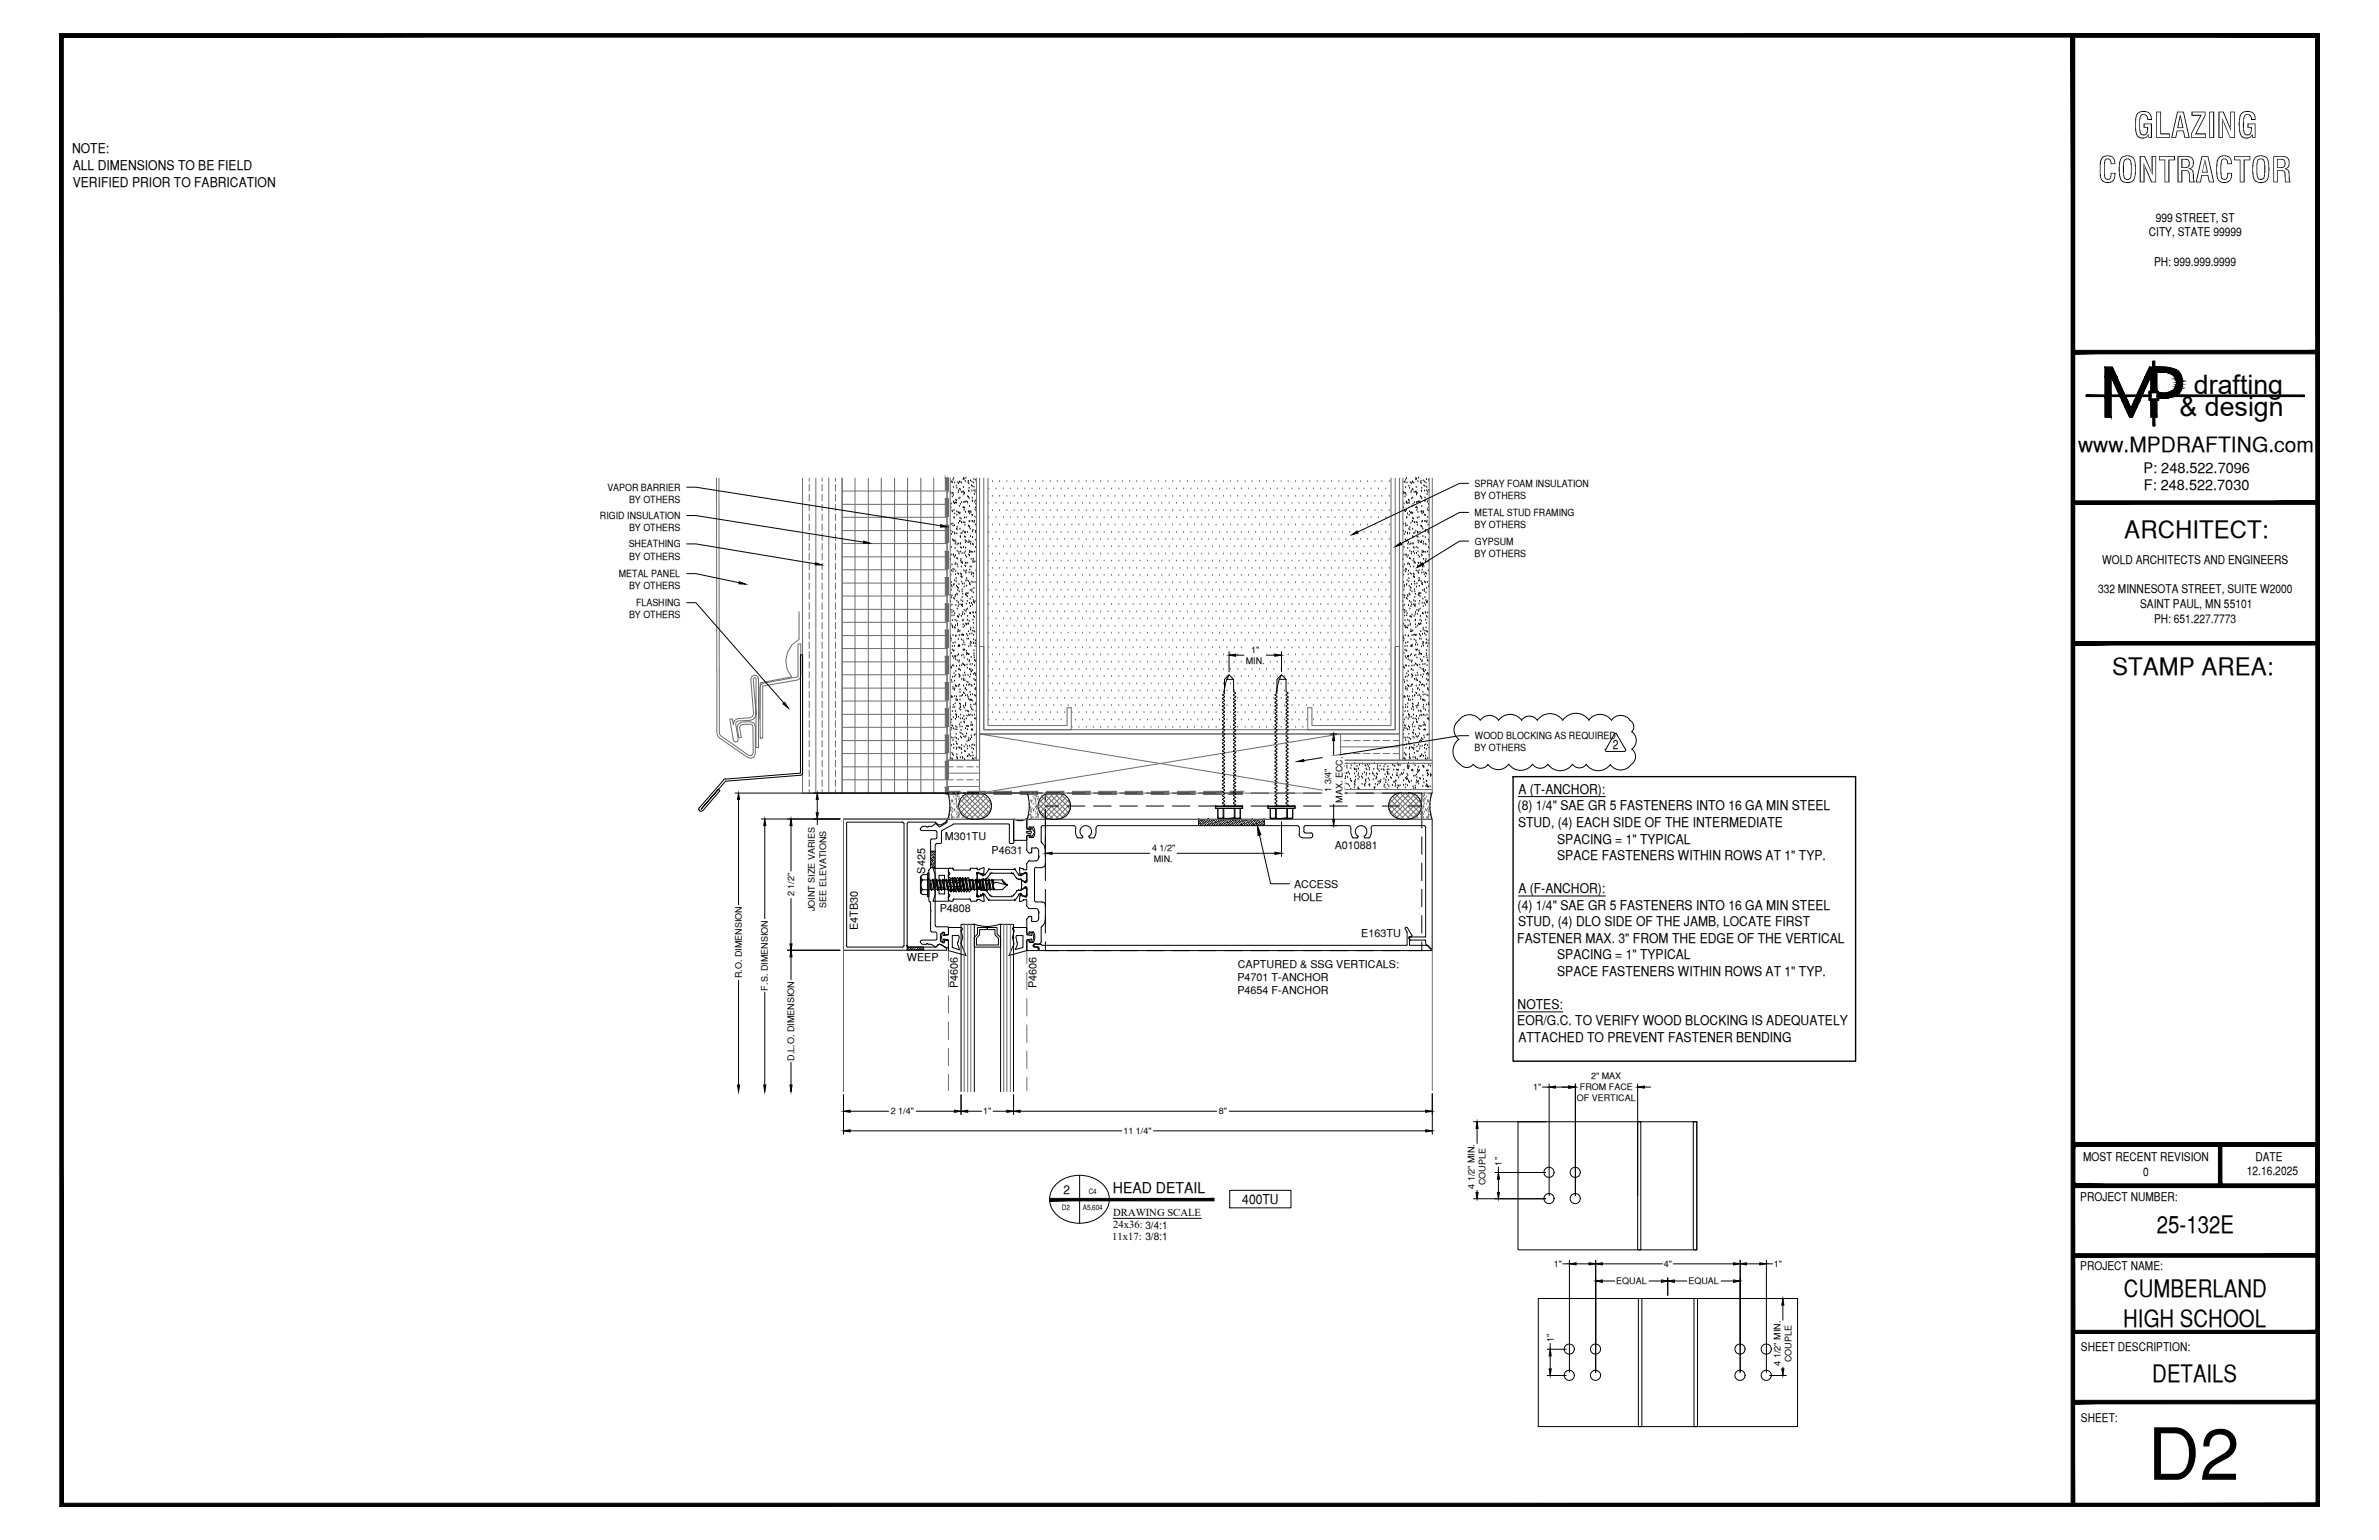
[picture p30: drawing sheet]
<svg xmlns="http://www.w3.org/2000/svg" width="432mm" height="279mm" viewBox="0 0 432 279" stroke-linecap="round" stroke-linejoin="round" font-family="sans-serif">
<defs><g id="words">
<text font-size="13.1" x="389.8" y="268.5">D2</text>
<g font-size="6.3">
<text x="387.2" y="25">GLAZING</text>
<text x="380.8" y="33.1">CONTRACTOR</text>
</g>
<g font-size="4.9">
<text x="398.2" y="71.5">drafting</text>
<text x="395.6" y="75.5">&amp; design</text>
</g>
<g font-size="4.4">
<text x="385.6" y="97.5">ARCHITECT:</text>
<text x="383.3" y="122.5">STAMP AREA:</text>
<text x="391.5" y="223.7">25-132E</text>
<text x="385.5" y="235.4">CUMBERLAND</text>
<text x="385.4" y="240.7">HIGH SCHOOL</text>
<text x="390.7" y="250.7">DETAILS</text>
</g>
<text font-size="3.8" x="377.2" y="82">www.MPDRAFTING.com</text>
<text font-size="2.7" x="202" y="216.5">HEAD DETAIL</text>
<g font-size="2.6">
<text x="389.1" y="85.8">P: 248.522.7096</text>
<text x="389.1" y="89">F: 248.522.7030</text>
</g>
<g font-size="2.4">
<text x="13.1" y="27.8">NOTE:</text>
<text x="13.2" y="30.8">ALL DIMENSIONS TO BE FIELD</text>
<text x="13.2" y="33.8">VERIFIED PRIOR TO FABRICATION</text>
<text x="275.5" y="147">(8) 1/4&quot; SAE GR 5 FASTENERS INTO 16 GA MIN STEEL</text>
<text x="275.5" y="150">STUD, (4) EACH SIDE OF THE INTERMEDIATE</text>
<text x="275.6" y="144">A (T-ANCHOR):</text>
<text x="282.6" y="153">SPACING = 1&quot; TYPICAL</text>
<text x="275.6" y="162">A (F-ANCHOR):</text>
<text x="282.6" y="156">SPACE FASTENERS WITHIN ROWS AT 1&quot; TYP.</text>
<text x="275.5" y="165">(4) 1/4&quot; SAE GR 5 FASTENERS INTO 16 GA MIN STEEL</text>
<text x="275.4" y="171">FASTENER MAX. 3&quot; FROM THE EDGE OF THE VERTICAL</text>
<text x="275.5" y="168">STUD, (4) DLO SIDE OF THE JAMB, LOCATE FIRST</text>
<text x="282.6" y="174.1">SPACING = 1&quot; TYPICAL</text>
<text x="282.6" y="177">SPACE FASTENERS WITHIN ROWS AT 1&quot; TYP.</text>
<text x="275.4" y="186">EOR/G.C. TO VERIFY WOOD BLOCKING IS ADEQUATELY</text>
<text x="275.5" y="183">NOTES:</text>
<text x="275.6" y="189">ATTACHED TO PREVENT FASTENER BENDING</text>
<text x="225.5" y="218.4">400TU</text>
</g>
<text font-size="2.3" x="292.7" y="135.8">2</text>
<g font-size="2.2">
<text x="391.3" y="40.2">999 STREET, ST</text>
<text x="390" y="42.9">CITY, STATE 99999</text>
<text x="391" y="48.2">PH: 999.999.9999</text>
<text x="380.8" y="107.6">332 MINNESOTA STREET, SUITE W2000</text>
<text x="381.6" y="102.3">WOLD ARCHITECTS AND ENGINEERS</text>
<text x="388.4" y="110.3">SAINT PAUL, MN 55101</text>
<text x="391" y="113">PH: 651.227.7773</text>
<text x="378.1" y="210.6">MOST RECENT REVISION</text>
<text x="389" y="213.3">0</text>
<text x="407.8" y="213.2">12.16.2025</text>
<text x="409.4" y="210.6">DATE</text>
<text x="193" y="216.6">2</text>
<text x="377.6" y="217.8">PROJECT NUMBER:</text>
<text x="377.6" y="230.4">PROJECT NAME:</text>
<text x="377.7" y="245.2">SHEET DESCRIPTION:</text>
<text x="377.7" y="257.9">SHEET:</text>
</g>
<g font-size="2">
<text x="171.5" y="152.3">M301TU</text>
<text x="180" y="154.9">P4631</text>
<text x="242.3" y="154.1">A010881</text>
<text x="167.9" y="158.5" transform="rotate(-90 167.9 158.5)">S425</text>
<text x="234.9" y="161">ACCESS</text>
<text x="170.6" y="165.5">P4808</text>
<text x="234.8" y="163.4">HOLE</text>
<text x="155.7" y="168.8" transform="rotate(-90 155.7 168.8)">E4TB30</text>
<text x="247.1" y="169.9">E163TU</text>
<text x="164.6" y="174.4">WEEP</text>
<text x="173.9" y="179.3" transform="rotate(-90 173.9 179.3)">P4606</text>
<text x="188.2" y="179.3" transform="rotate(-90 188.2 179.3)">P4606</text>
<text x="224.6" y="177.9">P4701 T-ANCHOR</text>
<text x="224.7" y="175.6">CAPTURED &amp; SSG VERTICALS:</text>
<text x="224.6" y="180.3">P4654 F-ANCHOR</text>
</g>
<g font-size="1.9">
<text x="202.1" y="220.6">DRAWING SCALE</text>
<text x="201.9" y="225">11x17: 3/8:1</text>
<text x="202.1" y="222.8">24x36: 3/4:1</text>
</g>
<g font-size="1.8">
<text x="110.2" y="89">VAPOR BARRIER</text>
<text x="267.7" y="88.4">SPRAY FOAM INSULATION</text>
<text x="108.9" y="94.2">RIGID INSULATION</text>
<text x="114.2" y="91.2">BY OTHERS</text>
<text x="267.7" y="90.6">BY OTHERS</text>
<text x="267.7" y="93.6">METAL STUD FRAMING</text>
<text x="267.7" y="95.8">BY OTHERS</text>
<text x="114.1" y="99.3">SHEATHING</text>
<text x="114.2" y="96.4">BY OTHERS</text>
<text x="114.2" y="101.5">BY OTHERS</text>
<text x="267.7" y="101">BY OTHERS</text>
<text x="267.7" y="98.9">GYPSUM</text>
<text x="112.3" y="104.7">METAL PANEL</text>
<text x="114.2" y="106.9">BY OTHERS</text>
<text x="114.2" y="112.2">BY OTHERS</text>
<text x="115.4" y="110">FLASHING</text>
<text x="267.7" y="136.3">BY OTHERS</text>
<text x="267.7" y="134.1">WOOD BLOCKING AS REQUIRED</text>
</g>
<g font-size="1.6">
<text x="227.1" y="118.5">1&quot;</text>
<text x="226.1" y="120.5">MIN.</text>
<text x="241.6" y="143.6" transform="rotate(-90 241.6 143.6)">1 3/4&quot;</text>
<text x="243.6" y="145.7" transform="rotate(-90 243.6 145.7)">MAX. ECC.</text>
<text x="209.1" y="154.4">4 1/2&quot;</text>
<text x="209.4" y="156.4">MIN.</text>
<text x="144.1" y="162.6" transform="rotate(-90 144.1 162.6)">2 1/2&quot;</text>
<text x="147.9" y="165.3" transform="rotate(-90 147.9 165.3)">JOINT SIZE VARIES</text>
<text x="149.9" y="164.7" transform="rotate(-90 149.9 164.7)">SEE ELEVATIONS</text>
<text x="134.6" y="177.5" transform="rotate(-90 134.6 177.5)">R.O. DIMENSION</text>
<text x="139.4" y="179.7" transform="rotate(-90 139.4 179.7)">F.S. DIMENSION</text>
<text x="144.1" y="192.5" transform="rotate(-90 144.1 192.5)">D.L.O. DIMENSION</text>
<text x="278.3" y="197.8">1&quot;</text>
<text x="286.8" y="197.8">FROM FACE</text>
<text x="288.8" y="195.8">2&quot; MAX</text>
<text x="161.7" y="202.2">2 1/4&quot;</text>
<text x="178.4" y="202.2">1&quot;</text>
<text x="221.2" y="202.2">8&quot;</text>
<text x="286.2" y="199.8">OF VERTICAL</text>
<text x="203.9" y="205.7">11 1/4&quot;</text>
<text x="267.7" y="215.7" transform="rotate(-90 267.7 215.7)">4 1/2&quot; MIN.</text>
<text x="269.6" y="215.1" transform="rotate(-90 269.6 215.1)">COUPLE</text>
<text x="272.5" y="211.5" transform="rotate(-90 272.5 211.5)">1&quot;</text>
<text x="282" y="229.9">1&quot;</text>
<text x="293.4" y="233">EQUAL</text>
<text x="302" y="229.9">4&quot;</text>
<text x="306.5" y="233">EQUAL</text>
<text x="321.9" y="229.9">1&quot;</text>
<text x="281.9" y="243.5" transform="rotate(-90 281.9 243.5)">1&quot;</text>
<text x="323.2" y="247.8" transform="rotate(-90 323.2 247.8)">4 1/2&quot; MIN.</text>
<text x="325.2" y="247.1" transform="rotate(-90 325.2 247.1)">COUPLE</text>
</g>
<g font-size="1.3">
<text x="192.7" y="219.5">D2</text>
<text x="196.5" y="219.5">A5.604</text>
<text x="197.6" y="216.6">C4</text>
</g>
</g></defs>
<!-- layer: LIGHT_2 -->
<g fill="none" stroke="#6c6c6c" stroke-width=".18">
<path d="M179.5 88.7h.1M179.5 91.3h.1M179.5 93.9h.1M179.5 96.6h.1M179.5 99.2h.1M180.1 87.4h.1M180.1 90h.1M180.1 92.6h.1M180.1 95.2h.1M180.1 97.9h.1M180.8 88.7h.1M180.8 91.3h.1"/>
<path d="M180.8 93.9h.1M180.8 96.6h.1M180.8 99.2h.1M181.4 87.4h.1M181.4 90h.1M181.4 92.6h.1M181.4 95.2h.1M181.4 97.9h.1M182.1 88.7h.1M182.1 91.3h.1M182.1 93.9h.1M182.1 96.6h.1"/>
<path d="M182.1 99.2h.1M182.8 87.4h.1M182.8 90h.1M182.8 92.6h.1M182.8 95.2h.1M182.8 97.9h.1M183.4 88.7h.1M183.4 91.3h.1M183.4 93.9h.1M183.4 96.6h.1M183.4 99.2h.1M184.1 87.4h.1"/>
<path d="M184.1 90h.1M184.1 92.6h.1M184.1 95.2h.1M184.1 97.9h.1M184.7 88.7h.1M184.7 91.3h.1M184.7 93.9h.1M184.7 96.6h.1M184.7 99.2h.1M185.4 87.4h.1M185.4 90h.1M185.4 92.6h.1"/>
<path d="M185.4 95.2h.1M185.4 97.9h.1M186 88.7h.1M186 91.3h.1M186 93.9h.1M186 96.6h.1M186 99.2h.1M186.7 87.4h.1M186.7 90h.1M186.7 92.6h.1M186.7 95.2h.1M186.7 97.9h.1"/>
<path d="M187.3 88.7h.1M187.3 91.3h.1M187.3 93.9h.1M187.3 96.6h.1M187.3 99.2h.1M188 87.4h.1M188 90h.1M188 92.6h.1M188 95.2h.1M188 97.9h.1M188.7 88.7h.1M188.7 91.3h.1"/>
<path d="M188.7 93.9h.1M188.7 96.6h.1M188.7 99.2h.1M189.3 87.4h.1M189.3 90h.1M189.3 92.6h.1M189.3 95.2h.1M189.3 97.9h.1M189.9 88.7h.1M189.9 91.3h.1M189.9 93.9h.1M189.9 96.6h.1"/>
<path d="M189.9 99.2h.1M190.6 87.4h.1M190.6 90h.1M190.6 92.6h.1M190.6 95.2h.1M190.6 97.9h.1M191.3 88.7h.1M191.3 91.3h.1M191.3 93.9h.1M191.3 96.6h.1M191.3 99.2h.1M191.9 87.4h.1"/>
<path d="M191.9 90h.1M191.9 92.6h.1M191.9 95.2h.1M191.9 97.9h.1M192.6 88.7h.1M192.6 91.3h.1M192.6 93.9h.1M192.6 96.6h.1M192.6 99.2h.1M193.2 87.4h.1M193.2 90h.1M193.2 92.6h.1"/>
<path d="M193.2 95.2h.1M193.2 97.9h.1M193.9 88.7h.1M193.9 91.3h.1M193.9 93.9h.1M193.9 96.6h.1M193.9 99.2h.1M194.6 87.4h.1M194.6 90h.1M194.6 92.6h.1M194.6 95.2h.1M194.6 97.9h.1"/>
<path d="M195.2 88.7h.1M195.2 91.3h.1M195.2 93.9h.1M195.2 96.6h.1M195.2 99.2h.1M195.8 87.4h.1M195.8 90h.1M195.8 92.6h.1M195.8 95.2h.1M195.8 97.9h.1M196.5 88.7h.1M196.5 91.3h.1"/>
<path d="M196.5 93.9h.1M196.5 96.6h.1M196.5 99.2h.1M197.2 87.4h.1M197.2 90h.1M197.2 92.6h.1M197.2 95.2h.1M197.2 97.9h.1M197.8 88.7h.1M197.8 91.3h.1M197.8 93.9h.1M197.8 96.6h.1"/>
<path d="M197.8 99.2h.1M198.4 87.4h.1M198.4 90h.1M198.4 92.6h.1M198.4 95.2h.1M198.4 97.9h.1M199.1 88.7h.1M199.1 91.3h.1M199.1 93.9h.1M199.1 96.6h.1M199.1 99.2h.1M199.8 87.4h.1"/>
<path d="M199.8 90h.1M199.8 92.6h.1M199.8 95.2h.1M199.8 97.9h.1M200.4 88.7h.1M200.4 91.3h.1M200.4 93.9h.1M200.4 96.6h.1M200.4 99.2h.1M201.1 87.4h.1M201.1 90h.1M201.1 92.6h.1"/>
<path d="M201.1 95.2h.1M201.1 97.9h.1M201.7 88.7h.1M201.7 91.3h.1M201.7 93.9h.1M201.7 96.6h.1M201.7 99.2h.1M202.4 87.4h.1M202.4 90h.1M202.4 92.6h.1M202.4 95.2h.1M202.4 97.9h.1"/>
<path d="M203.1 88.7h.1M203.1 91.3h.1M203.1 93.9h.1M203.1 96.6h.1M203.1 99.2h.1M203.7 87.4h.1M203.7 90h.1M203.7 92.6h.1M203.7 95.2h.1M203.7 97.9h.1M204.3 88.7h.1M204.3 91.3h.1"/>
<path d="M204.3 93.9h.1M204.3 96.6h.1M204.3 99.2h.1M205 87.4h.1M205 90h.1M205 92.6h.1M205 95.2h.1M205 97.9h.1M205.7 88.7h.1M205.7 91.3h.1M205.7 93.9h.1M205.7 96.6h.1"/>
<path d="M205.7 99.2h.1M206.3 87.4h.1M206.3 90h.1M206.3 92.6h.1M206.3 95.2h.1M206.3 97.9h.1M206.9 88.7h.1M206.9 91.3h.1M206.9 93.9h.1M206.9 96.6h.1M206.9 99.2h.1M207.6 87.4h.1"/>
<path d="M207.6 90h.1M207.6 92.6h.1M207.6 95.2h.1M207.6 97.9h.1M208.3 88.7h.1M208.3 91.3h.1M208.3 93.9h.1M208.3 96.6h.1M208.3 99.2h.1M208.9 87.4h.1M208.9 90h.1M208.9 92.6h.1"/>
<path d="M208.9 95.2h.1M208.9 97.9h.1M209.6 88.7h.1M209.6 91.3h.1M209.6 93.9h.1M209.6 96.6h.1M209.6 99.2h.1M210.2 87.4h.1M210.2 90h.1M210.2 92.6h.1M210.2 95.2h.1M210.2 97.9h.1"/>
<path d="M210.9 88.7h.1M210.9 91.3h.1M210.9 93.9h.1M210.9 96.6h.1M210.9 99.2h.1M211.6 87.4h.1M211.6 90h.1M211.6 92.6h.1M211.6 95.2h.1M211.6 97.9h.1M212.2 88.7h.1M212.2 91.3h.1"/>
<path d="M212.2 93.9h.1M212.2 96.6h.1M212.2 99.2h.1M212.9 87.4h.1M212.9 90h.1M212.9 92.6h.1M212.9 95.2h.1M212.9 97.9h.1M213.6 88.7h.1M213.6 91.3h.1M213.6 93.9h.1M213.6 96.6h.1"/>
<path d="M213.6 99.2h.1M214.2 87.4h.1M214.2 90h.1M214.2 92.6h.1M214.2 95.2h.1M214.2 97.9h.1M214.8 88.7h.1M214.8 91.3h.1M214.8 93.9h.1M214.8 96.6h.1M214.8 99.2h.1M215.5 87.4h.1"/>
<path d="M215.5 90h.1M215.5 92.6h.1M215.5 95.2h.1M215.5 97.9h.1M216.2 88.7h.1M216.2 91.3h.1M216.2 93.9h.1M216.2 96.6h.1M216.2 99.2h.1M216.8 87.4h.1M216.8 90h.1M216.8 92.6h.1"/>
<path d="M216.8 95.2h.1M216.8 97.9h.1M217.4 88.7h.1M217.4 91.3h.1M217.4 93.9h.1M217.4 96.6h.1M217.4 99.2h.1M218.1 87.4h.1M218.1 90h.1M218.1 92.6h.1M218.1 95.2h.1M218.1 97.9h.1"/>
<path d="M218.8 88.7h.1M218.8 91.3h.1M218.8 93.9h.1M218.8 96.6h.1M218.8 99.2h.1M219.4 87.4h.1M219.4 90h.1M219.4 92.6h.1M219.4 95.2h.1M219.4 97.9h.1M220.1 88.7h.1M220.1 91.3h.1"/>
<path d="M220.1 93.9h.1M220.1 96.6h.1M220.1 99.2h.1M220.7 87.4h.1M220.7 90h.1M220.7 92.6h.1M220.7 95.2h.1M220.7 97.9h.1M221.4 88.7h.1M221.4 91.3h.1M221.4 93.9h.1M221.4 96.6h.1"/>
<path d="M221.4 99.2h.1M222.1 87.4h.1M222.1 90h.1M222.1 92.6h.1M222.1 95.2h.1M222.1 97.9h.1M222.7 88.7h.1M222.7 91.3h.1M222.7 93.9h.1M222.7 96.6h.1M222.7 99.2h.1M223.3 87.4h.1"/>
<path d="M223.3 90h.1M223.3 92.6h.1M223.3 95.2h.1M223.3 97.9h.1M224 88.7h.1M224 91.3h.1M224 93.9h.1M224 96.6h.1M224 99.2h.1M224.7 87.4h.1M224.7 90h.1M224.7 92.6h.1"/>
<path d="M224.7 95.2h.1M224.7 97.9h.1M225.3 88.7h.1M225.3 91.3h.1M225.3 93.9h.1M225.3 96.6h.1M225.3 99.2h.1M226 87.4h.1M226 90h.1M226 92.6h.1M226 95.2h.1M226 97.9h.1"/>
<path d="M226.6 88.7h.1M226.6 91.3h.1M226.6 93.9h.1M226.6 96.6h.1M226.6 99.2h.1M227.3 87.4h.1M227.3 90h.1M227.3 92.6h.1M227.3 95.2h.1M227.3 97.9h.1M227.9 88.7h.1M227.9 91.3h.1"/>
<path d="M227.9 93.9h.1M227.9 96.6h.1M227.9 99.2h.1M228.6 87.4h.1M228.6 90h.1M228.6 92.6h.1M228.6 95.2h.1M228.6 97.9h.1M229.2 88.7h.1M229.2 91.3h.1M229.2 93.9h.1M229.2 96.6h.1"/>
<path d="M229.2 99.2h.1M229.9 87.4h.1M229.9 90h.1M229.9 92.6h.1M229.9 95.2h.1M229.9 97.9h.1M230.6 88.7h.1M230.6 91.3h.1M230.6 93.9h.1M230.6 96.6h.1M230.6 99.2h.1M231.2 87.4h.1"/>
<path d="M231.2 90h.1M231.2 92.6h.1M231.2 95.2h.1M231.2 97.9h.1M231.8 88.7h.1M231.8 91.3h.1M231.8 93.9h.1M231.8 96.6h.1M231.8 99.2h.1M232.5 87.4h.1M232.5 90h.1M232.5 92.6h.1"/>
<path d="M232.5 95.2h.1M232.5 97.9h.1M233.2 88.7h.1M233.2 91.3h.1M233.2 93.9h.1M233.2 96.6h.1M233.2 99.2h.1M233.8 87.4h.1M233.8 90h.1M233.8 92.6h.1M233.8 95.2h.1M233.8 97.9h.1"/>
<path d="M234.5 88.7h.1M234.5 91.3h.1M234.5 93.9h.1M234.5 96.6h.1M234.5 99.2h.1M235.1 87.4h.1M235.1 90h.1M235.1 92.6h.1M235.1 95.2h.1M235.1 97.9h.1M235.8 88.7h.1M235.8 91.3h.1"/>
<path d="M235.8 93.9h.1M235.8 96.6h.1M235.8 99.2h.1M236.5 87.4h.1M236.5 90h.1M236.5 92.6h.1M236.5 95.2h.1M236.5 97.9h.1M237.1 88.7h.1M237.1 91.3h.1M237.1 93.9h.1M237.1 96.6h.1"/>
<path d="M237.1 99.2h.1M237.7 87.4h.1M237.7 90h.1M237.7 92.6h.1M237.7 95.2h.1M237.7 97.9h.1M238.4 88.7h.1M238.4 91.3h.1M238.4 93.9h.1M238.4 96.6h.1M238.4 99.2h.1M239.1 87.4h.1"/>
<path d="M239.1 90h.1M239.1 92.6h.1M239.1 95.2h.1M239.1 97.9h.1M239.7 88.7h.1M239.7 91.3h.1M239.7 93.9h.1M239.7 96.6h.1M239.7 99.2h.1M240.3 87.4h.1M240.3 90h.1M240.3 92.6h.1"/>
<path d="M240.3 95.2h.1M240.3 97.9h.1M241 88.7h.1M241 91.3h.1M241 93.9h.1M241 96.6h.1M241 99.2h.1M241.7 87.4h.1M241.7 90h.1M241.7 92.6h.1M241.7 95.2h.1M241.7 97.9h.1"/>
<path d="M242.3 88.7h.1M242.3 91.3h.1M242.3 93.9h.1M242.3 96.6h.1M242.3 99.2h.1M243 87.4h.1M243 90h.1M243 92.6h.1M243 95.2h.1M243 97.9h.1M243.6 88.7h.1M243.6 91.3h.1"/>
<path d="M243.6 93.9h.1M243.6 96.6h.1M243.6 99.2h.1M244.3 87.4h.1M244.3 90h.1M244.3 92.6h.1M244.3 95.2h.1M244.3 97.9h.1M245 88.7h.1M245 91.3h.1M245 93.9h.1M245 96.6h.1"/>
<path d="M245 99.2h.1M245.6 87.4h.1M245.6 90h.1M245.6 92.6h.1M245.6 95.2h.1M245.6 97.9h.1M246.3 88.7h.1M246.3 91.3h.1M246.3 93.9h.1M246.3 96.6h.1M246.3 99.2h.1M247 87.4h.1"/>
<path d="M247 90h.1M247 92.6h.1M247 95.2h.1M247 97.9h.1M247.6 88.7h.1M247.6 91.3h.1M247.6 93.9h.1M247.6 96.6h.1M247.6 99.2h.1M248.2 87.4h.1M248.2 90h.1M248.2 92.6h.1"/>
<path d="M248.2 95.2h.1M248.2 97.9h.1M248.9 88.7h.1M248.9 91.3h.1M248.9 93.9h.1M248.9 96.6h.1M248.9 99.2h.1M249.6 87.4h.1M249.6 90h.1M249.6 92.6h.1M249.6 95.2h.1M249.6 97.9h.1"/>
<path d="M250.2 88.7h.1M250.2 91.3h.1M250.2 93.9h.1M250.2 96.6h.1M250.2 99.2h.1M250.8 87.4h.1M250.8 90h.1M250.8 92.6h.1M250.8 95.2h.1M250.8 97.9h.1M251.5 88.7h.1M251.5 91.3h.1"/>
<path d="M251.5 93.9h.1M251.5 96.6h.1M251.5 99.2h.1M252.2 87.4h.1M252.2 90h.1M252.2 92.6h.1M252.2 95.2h.1M252.2 97.9h.1M179.5 101.8h.1M179.5 104.4h.1M179.5 107.1h.1M179.5 109.7h.1"/>
<path d="M179.5 112.3h.1M179.5 114.9h.1M179.5 117.5h.1M180.1 100.5h.1M180.1 103.1h.1M180.1 105.7h.1M180.1 108.3h.1M180.1 111h.1M180.1 113.6h.1M180.1 116.2h.1M180.1 118.8h.1M180.8 101.8h.1"/>
<path d="M180.8 104.4h.1M180.8 107.1h.1M180.8 109.7h.1M180.8 112.3h.1M180.8 114.9h.1M180.8 117.5h.1M181.4 100.5h.1M181.4 103.1h.1M181.4 105.7h.1M181.4 108.3h.1M181.4 111h.1M181.4 113.6h.1"/>
<path d="M181.4 116.2h.1M181.4 118.8h.1M182.1 101.8h.1M182.1 104.4h.1M182.1 107.1h.1M182.1 109.7h.1M182.1 112.3h.1M182.1 114.9h.1M182.1 117.5h.1M182.8 100.5h.1M182.8 103.1h.1M182.8 105.7h.1"/>
<path d="M182.8 108.3h.1M182.8 111h.1M182.8 113.6h.1M182.8 116.2h.1M182.8 118.8h.1M183.4 101.8h.1M183.4 104.4h.1M183.4 107.1h.1M183.4 109.7h.1M183.4 112.3h.1M183.4 114.9h.1M183.4 117.5h.1"/>
<path d="M184.1 100.5h.1M184.1 103.1h.1M184.1 105.7h.1M184.1 108.3h.1M184.1 111h.1M184.1 113.6h.1M184.1 116.2h.1M184.1 118.8h.1M184.7 101.8h.1M184.7 104.4h.1M184.7 107.1h.1M184.7 109.7h.1"/>
<path d="M184.7 112.3h.1M184.7 114.9h.1M184.7 117.5h.1M185.4 100.5h.1M185.4 103.1h.1M185.4 105.7h.1M185.4 108.3h.1M185.4 111h.1M185.4 113.6h.1M185.4 116.2h.1M185.4 118.8h.1M186 101.8h.1"/>
<path d="M186 104.4h.1M186 107.1h.1M186 109.7h.1M186 112.3h.1M186 114.9h.1M186 117.5h.1M186.7 100.5h.1M186.7 103.1h.1M186.7 105.7h.1M186.7 108.3h.1M186.7 111h.1M186.7 113.6h.1"/>
<path d="M186.7 116.2h.1M186.7 118.8h.1M187.3 101.8h.1M187.3 104.4h.1M187.3 107.1h.1M187.3 109.7h.1M187.3 112.3h.1M187.3 114.9h.1M187.3 117.5h.1M188 100.5h.1M188 103.1h.1M188 105.7h.1"/>
<path d="M188 108.3h.1M188 111h.1M188 113.6h.1M188 116.2h.1M188 118.8h.1M188.7 101.8h.1M188.7 104.4h.1M188.7 107.1h.1M188.7 109.7h.1M188.7 112.3h.1M188.7 114.9h.1M188.7 117.5h.1"/>
<path d="M189.3 100.5h.1M189.3 103.1h.1M189.3 105.7h.1M189.3 108.3h.1M189.3 111h.1M189.3 113.6h.1M189.3 116.2h.1M189.3 118.8h.1M189.9 101.8h.1M189.9 104.4h.1M189.9 107.1h.1M189.9 109.7h.1"/>
<path d="M189.9 112.3h.1M189.9 114.9h.1M189.9 117.5h.1M190.6 100.5h.1M190.6 103.1h.1M190.6 105.7h.1M190.6 108.3h.1M190.6 111h.1M190.6 113.6h.1M190.6 116.2h.1M190.6 118.8h.1M191.3 101.8h.1"/>
<path d="M191.3 104.4h.1M191.3 107.1h.1M191.3 109.7h.1M191.3 112.3h.1M191.3 114.9h.1M191.3 117.5h.1M191.9 100.5h.1M191.9 103.1h.1M191.9 105.7h.1M191.9 108.3h.1M191.9 111h.1M191.9 113.6h.1"/>
<path d="M191.9 116.2h.1M191.9 118.8h.1M192.6 101.8h.1M192.6 104.4h.1M192.6 107.1h.1M192.6 109.7h.1M192.6 112.3h.1M192.6 114.9h.1M192.6 117.5h.1M193.2 100.5h.1M193.2 103.1h.1M193.2 105.7h.1"/>
<path d="M193.2 108.3h.1M193.2 111h.1M193.2 113.6h.1M193.2 116.2h.1M193.2 118.8h.1M193.9 101.8h.1M193.9 104.4h.1M193.9 107.1h.1M193.9 109.7h.1M193.9 112.3h.1M193.9 114.9h.1M193.9 117.5h.1"/>
<path d="M194.6 100.5h.1M194.6 103.1h.1M194.6 105.7h.1M194.6 108.3h.1M194.6 111h.1M194.6 113.6h.1M194.6 116.2h.1M194.6 118.8h.1M195.2 101.8h.1M195.2 104.4h.1M195.2 107.1h.1M195.2 109.7h.1"/>
<path d="M195.2 112.3h.1M195.2 114.9h.1M195.2 117.5h.1M195.8 100.5h.1M195.8 103.1h.1M195.8 105.7h.1M195.8 108.3h.1M195.8 111h.1M195.8 113.6h.1M195.8 116.2h.1M195.8 118.8h.1M196.5 101.8h.1"/>
<path d="M196.5 104.4h.1M196.5 107.1h.1M196.5 109.7h.1M196.5 112.3h.1M196.5 114.9h.1M196.5 117.5h.1M197.2 100.5h.1M197.2 103.1h.1M197.2 105.7h.1M197.2 108.3h.1M197.2 111h.1M197.2 113.6h.1"/>
<path d="M197.2 116.2h.1M197.2 118.8h.1M197.8 101.8h.1M197.8 104.4h.1M197.8 107.1h.1M197.8 109.7h.1M197.8 112.3h.1M197.8 114.9h.1M197.8 117.5h.1M198.4 100.5h.1M198.4 103.1h.1M198.4 105.7h.1"/>
<path d="M198.4 108.3h.1M198.4 111h.1M198.4 113.6h.1M198.4 116.2h.1M198.4 118.8h.1M199.1 101.8h.1M199.1 104.4h.1M199.1 107.1h.1M199.1 109.7h.1M199.1 112.3h.1M199.1 114.9h.1M199.1 117.5h.1"/>
<path d="M199.8 100.5h.1M199.8 103.1h.1M199.8 105.7h.1M199.8 108.3h.1M199.8 111h.1M199.8 113.6h.1M199.8 116.2h.1M199.8 118.8h.1M200.4 101.8h.1M200.4 104.4h.1M200.4 107.1h.1M200.4 109.7h.1"/>
<path d="M200.4 112.3h.1M200.4 114.9h.1M200.4 117.5h.1M201.1 100.5h.1M201.1 103.1h.1M201.1 105.7h.1M201.1 108.3h.1M201.1 111h.1M201.1 113.6h.1M201.1 116.2h.1M201.1 118.8h.1M201.7 101.8h.1"/>
<path d="M201.7 104.4h.1M201.7 107.1h.1M201.7 109.7h.1M201.7 112.3h.1M201.7 114.9h.1M201.7 117.5h.1M202.4 100.5h.1M202.4 103.1h.1M202.4 105.7h.1M202.4 108.3h.1M202.4 111h.1M202.4 113.6h.1"/>
<path d="M202.4 116.2h.1M202.4 118.8h.1M203.1 101.8h.1M203.1 104.4h.1M203.1 107.1h.1M203.1 109.7h.1M203.1 112.3h.1M203.1 114.9h.1M203.1 117.5h.1M203.7 100.5h.1M203.7 103.1h.1M203.7 105.7h.1"/>
<path d="M203.7 108.3h.1M203.7 111h.1M203.7 113.6h.1M203.7 116.2h.1M203.7 118.8h.1M204.3 101.8h.1M204.3 104.4h.1M204.3 107.1h.1M204.3 109.7h.1M204.3 112.3h.1M204.3 114.9h.1M204.3 117.5h.1"/>
<path d="M205 100.5h.1M205 103.1h.1M205 105.7h.1M205 108.3h.1M205 111h.1M205 113.6h.1M205 116.2h.1M205 118.8h.1M205.7 101.8h.1M205.7 104.4h.1M205.7 107.1h.1M205.7 109.7h.1"/>
<path d="M205.7 112.3h.1M205.7 114.9h.1M205.7 117.5h.1M206.3 100.5h.1M206.3 103.1h.1M206.3 105.7h.1M206.3 108.3h.1M206.3 111h.1M206.3 113.6h.1M206.3 116.2h.1M206.3 118.8h.1M206.9 101.8h.1"/>
<path d="M206.9 104.4h.1M206.9 107.1h.1M206.9 109.7h.1M206.9 112.3h.1M206.9 114.9h.1M206.9 117.5h.1M207.6 100.5h.1M207.6 103.1h.1M207.6 105.7h.1M207.6 108.3h.1M207.6 111h.1M207.6 113.6h.1"/>
<path d="M207.6 116.2h.1M207.6 118.8h.1M208.3 101.8h.1M208.3 104.4h.1M208.3 107.1h.1M208.3 109.7h.1M208.3 112.3h.1M208.3 114.9h.1M208.3 117.5h.1M208.9 100.5h.1M208.9 103.1h.1M208.9 105.7h.1"/>
<path d="M208.9 108.3h.1M208.9 111h.1M208.9 113.6h.1M208.9 116.2h.1M208.9 118.8h.1M209.6 101.8h.1M209.6 104.4h.1M209.6 107.1h.1M209.6 109.7h.1M209.6 112.3h.1M209.6 114.9h.1M209.6 117.5h.1"/>
<path d="M210.2 100.5h.1M210.2 103.1h.1M210.2 105.7h.1M210.2 108.3h.1M210.2 111h.1M210.2 113.6h.1M210.2 116.2h.1M210.2 118.8h.1M210.9 101.8h.1M210.9 104.4h.1M210.9 107.1h.1M210.9 109.7h.1"/>
<path d="M210.9 112.3h.1M210.9 114.9h.1M210.9 117.5h.1M211.6 100.5h.1M211.6 103.1h.1M211.6 105.7h.1M211.6 108.3h.1M211.6 111h.1M211.6 113.6h.1M211.6 116.2h.1M211.6 118.8h.1M212.2 101.8h.1"/>
<path d="M212.2 104.4h.1M212.2 107.1h.1M212.2 109.7h.1M212.2 112.3h.1M212.2 114.9h.1M212.2 117.5h.1M212.9 100.5h.1M212.9 103.1h.1M212.9 105.7h.1M212.9 108.3h.1M212.9 111h.1M212.9 113.6h.1"/>
<path d="M212.9 116.2h.1M212.9 118.8h.1M213.6 101.8h.1M213.6 104.4h.1M213.6 107.1h.1M213.6 109.7h.1M213.6 112.3h.1M213.6 114.9h.1M213.6 117.5h.1M214.2 100.5h.1M214.2 103.1h.1M214.2 105.7h.1"/>
<path d="M214.2 108.3h.1M214.2 111h.1M214.2 113.6h.1M214.2 116.2h.1M214.2 118.8h.1M214.8 101.8h.1M214.8 104.4h.1M214.8 107.1h.1M214.8 109.7h.1M214.8 112.3h.1M214.8 114.9h.1M214.8 117.5h.1"/>
<path d="M215.5 100.5h.1M215.5 103.1h.1M215.5 105.7h.1M215.5 108.3h.1M215.5 111h.1M215.5 113.6h.1M215.5 116.2h.1M215.5 118.8h.1M216.2 101.8h.1M216.2 104.4h.1M216.2 107.1h.1M216.2 109.7h.1"/>
<path d="M216.2 112.3h.1M216.2 114.9h.1M216.2 117.5h.1M216.8 100.5h.1M216.8 103.1h.1M216.8 105.7h.1M216.8 108.3h.1M216.8 111h.1M216.8 113.6h.1M216.8 116.2h.1M216.8 118.8h.1M217.4 101.8h.1"/>
<path d="M217.4 104.4h.1M217.4 107.1h.1M217.4 109.7h.1M217.4 112.3h.1M217.4 114.9h.1M217.4 117.5h.1M218.1 100.5h.1M218.1 103.1h.1M218.1 105.7h.1M218.1 108.3h.1M218.1 111h.1M218.1 113.6h.1"/>
<path d="M218.1 116.2h.1M218.1 118.8h.1M218.8 101.8h.1M218.8 104.4h.1M218.8 107.1h.1M218.8 109.7h.1M218.8 112.3h.1M218.8 114.9h.1M218.8 117.5h.1M219.4 100.5h.1M219.4 103.1h.1M219.4 105.7h.1"/>
<path d="M219.4 108.3h.1M219.4 111h.1M219.4 113.6h.1M219.4 116.2h.1M219.4 118.8h.1M220.1 101.8h.1M220.1 104.4h.1M220.1 107.1h.1M220.1 109.7h.1M220.1 112.3h.1M220.1 114.9h.1M220.1 117.5h.1"/>
<path d="M220.7 100.5h.1M220.7 103.1h.1M220.7 105.7h.1M220.7 108.3h.1M220.7 111h.1M220.7 113.6h.1M220.7 116.2h.1M220.7 118.8h.1M221.4 101.8h.1M221.4 104.4h.1M221.4 107.1h.1M221.4 109.7h.1"/>
<path d="M221.4 112.3h.1M221.4 114.9h.1M221.4 117.5h.1M222.1 100.5h.1M222.1 103.1h.1M222.1 105.7h.1M222.1 108.3h.1M222.1 111h.1M222.1 113.6h.1M222.1 116.2h.1M222.1 118.8h.1M222.7 101.8h.1"/>
<path d="M222.7 104.4h.1M222.7 107.1h.1M222.7 109.7h.1M222.7 112.3h.1M222.7 114.9h.1M222.7 117.5h.1M223.3 100.5h.1M223.3 103.1h.1M223.3 105.7h.1M223.3 108.3h.1M223.3 111h.1M223.3 113.6h.1"/>
<path d="M223.3 116.2h.1M223.3 118.8h.1M224 101.8h.1M224 104.4h.1M224 107.1h.1M224 109.7h.1M224 112.3h.1M224 114.9h.1M224 117.5h.1M224.7 100.5h.1M224.7 103.1h.1M224.7 105.7h.1"/>
<path d="M224.7 108.3h.1M224.7 111h.1M224.7 113.6h.1M224.7 116.2h.1M224.7 118.8h.1M225.3 101.8h.1M225.3 104.4h.1M225.3 107.1h.1M225.3 109.7h.1M225.3 112.3h.1M225.3 114.9h.1M225.3 117.5h.1"/>
<path d="M226 100.5h.1M226 103.1h.1M226 105.7h.1M226 108.3h.1M226 111h.1M226 113.6h.1M226 116.2h.1M226 118.8h.1M226.6 101.8h.1M226.6 104.4h.1M226.6 107.1h.1M226.6 109.7h.1"/>
<path d="M226.6 112.3h.1M226.6 114.9h.1M226.6 117.5h.1M227.3 100.5h.1M227.3 103.1h.1M227.3 105.7h.1M227.3 108.3h.1M227.3 111h.1M227.3 113.6h.1M227.3 116.2h.1M227.3 118.8h.1M227.9 101.8h.1"/>
<path d="M227.9 104.4h.1M227.9 107.1h.1M227.9 109.7h.1M227.9 112.3h.1M227.9 114.9h.1M227.9 117.5h.1M228.6 100.5h.1M228.6 103.1h.1M228.6 105.7h.1M228.6 108.3h.1M228.6 111h.1M228.6 113.6h.1"/>
<path d="M228.6 116.2h.1M228.6 118.8h.1M229.2 101.8h.1M229.2 104.4h.1M229.2 107.1h.1M229.2 109.7h.1M229.2 112.3h.1M229.2 114.9h.1M229.2 117.5h.1M229.9 100.5h.1M229.9 103.1h.1M229.9 105.7h.1"/>
<path d="M229.9 108.3h.1M229.9 111h.1M229.9 113.6h.1M229.9 116.2h.1M229.9 118.8h.1M230.6 101.8h.1M230.6 104.4h.1M230.6 107.1h.1M230.6 109.7h.1M230.6 112.3h.1M230.6 114.9h.1M230.6 117.5h.1"/>
<path d="M231.2 100.5h.1M231.2 103.1h.1M231.2 105.7h.1M231.2 108.3h.1M231.2 111h.1M231.2 113.6h.1M231.2 116.2h.1M231.2 118.8h.1M231.8 101.8h.1M231.8 104.4h.1M231.8 107.1h.1M231.8 109.7h.1"/>
<path d="M231.8 112.3h.1M231.8 114.9h.1M231.8 117.5h.1M232.5 100.5h.1M232.5 103.1h.1M232.5 105.7h.1M232.5 108.3h.1M232.5 111h.1M232.5 113.6h.1M232.5 116.2h.1M232.5 118.8h.1M233.2 101.8h.1"/>
<path d="M233.2 104.4h.1M233.2 107.1h.1M233.2 109.7h.1M233.2 112.3h.1M233.2 114.9h.1M233.2 117.5h.1M233.8 100.5h.1M233.8 103.1h.1M233.8 105.7h.1M233.8 108.3h.1M233.8 111h.1M233.8 113.6h.1"/>
<path d="M233.8 116.2h.1M233.8 118.8h.1M234.5 101.8h.1M234.5 104.4h.1M234.5 107.1h.1M234.5 109.7h.1M234.5 112.3h.1M234.5 114.9h.1M234.5 117.5h.1M235.1 100.5h.1M235.1 103.1h.1M235.1 105.7h.1"/>
<path d="M235.1 108.3h.1M235.1 111h.1M235.1 113.6h.1M235.1 116.2h.1M235.1 118.8h.1M235.8 101.8h.1M235.8 104.4h.1M235.8 107.1h.1M235.8 109.7h.1M235.8 112.3h.1M235.8 114.9h.1M235.8 117.5h.1"/>
<path d="M236.5 100.5h.1M236.5 103.1h.1M236.5 105.7h.1M236.5 108.3h.1M236.5 111h.1M236.5 113.6h.1M236.5 116.2h.1M236.5 118.8h.1M237.1 101.8h.1M237.1 104.4h.1M237.1 107.1h.1M237.1 109.7h.1"/>
<path d="M237.1 112.3h.1M237.1 114.9h.1M237.1 117.5h.1M237.7 100.5h.1M237.7 103.1h.1M237.7 105.7h.1M237.7 108.3h.1M237.7 111h.1M237.7 113.6h.1M237.7 116.2h.1M237.7 118.8h.1M238.4 101.8h.1"/>
<path d="M238.4 104.4h.1M238.4 107.1h.1M238.4 109.7h.1M238.4 112.3h.1M238.4 114.9h.1M238.4 117.5h.1M239.1 100.5h.1M239.1 103.1h.1M239.1 105.7h.1M239.1 108.3h.1M239.1 111h.1M239.1 113.6h.1"/>
<path d="M239.1 116.2h.1M239.1 118.8h.1M239.7 101.8h.1M239.7 104.4h.1M239.7 107.1h.1M239.7 109.7h.1M239.7 112.3h.1M239.7 114.9h.1M239.7 117.5h.1M240.3 100.5h.1M240.3 103.1h.1M240.3 105.7h.1"/>
<path d="M240.3 108.3h.1M240.3 111h.1M240.3 113.6h.1M240.3 116.2h.1M240.3 118.8h.1M241 101.8h.1M241 104.4h.1M241 107.1h.1M241 109.7h.1M241 112.3h.1M241 114.9h.1M241 117.5h.1"/>
<path d="M241.7 100.5h.1M241.7 103.1h.1M241.7 105.7h.1M241.7 108.3h.1M241.7 111h.1M241.7 113.6h.1M241.7 116.2h.1M241.7 118.8h.1M242.3 101.8h.1M242.3 104.4h.1M242.3 107.1h.1M242.3 109.7h.1"/>
<path d="M242.3 112.3h.1M242.3 114.9h.1M242.3 117.5h.1M243 100.5h.1M243 103.1h.1M243 105.7h.1M243 108.3h.1M243 111h.1M243 113.6h.1M243 116.2h.1M243 118.8h.1M243.6 101.8h.1"/>
<path d="M243.6 104.4h.1M243.6 107.1h.1M243.6 109.7h.1M243.6 112.3h.1M243.6 114.9h.1M243.6 117.5h.1M244.3 100.5h.1M244.3 103.1h.1M244.3 105.7h.1M244.3 108.3h.1M244.3 111h.1M244.3 113.6h.1"/>
<path d="M244.3 116.2h.1M244.3 118.8h.1M245 101.8h.1M245 104.4h.1M245 107.1h.1M245 109.7h.1M245 112.3h.1M245 114.9h.1M245 117.5h.1M245.6 100.5h.1M245.6 103.1h.1M245.6 105.7h.1"/>
<path d="M245.6 108.3h.1M245.6 111h.1M245.6 113.6h.1M245.6 116.2h.1M245.6 118.8h.1M246.3 101.8h.1M246.3 104.4h.1M246.3 107.1h.1M246.3 109.7h.1M246.3 112.3h.1M246.3 114.9h.1M246.3 117.5h.1"/>
<path d="M247 100.5h.1M247 103.1h.1M247 105.7h.1M247 108.3h.1M247 111h.1M247 113.6h.1M247 116.2h.1M247 118.8h.1M247.6 101.8h.1M247.6 104.4h.1M247.6 107.1h.1M247.6 109.7h.1"/>
<path d="M247.6 112.3h.1M247.6 114.9h.1M247.6 117.5h.1M248.2 100.5h.1M248.2 103.1h.1M248.2 105.7h.1M248.2 108.3h.1M248.2 111h.1M248.2 113.6h.1M248.2 116.2h.1M248.2 118.8h.1M248.9 101.8h.1"/>
<path d="M248.9 104.4h.1M248.9 107.1h.1M248.9 109.7h.1M248.9 112.3h.1M248.9 114.9h.1M248.9 117.5h.1M249.6 100.5h.1M249.6 103.1h.1M249.6 105.7h.1M249.6 108.3h.1M249.6 111h.1M249.6 113.6h.1"/>
<path d="M249.6 116.2h.1M249.6 118.8h.1M250.2 101.8h.1M250.2 104.4h.1M250.2 107.1h.1M250.2 109.7h.1M250.2 112.3h.1M250.2 114.9h.1M250.2 117.5h.1M250.8 100.5h.1M250.8 103.1h.1M250.8 105.7h.1"/>
<path d="M250.8 108.3h.1M250.8 111h.1M250.8 113.6h.1M250.8 116.2h.1M250.8 118.8h.1M251.5 101.8h.1M251.5 104.4h.1M251.5 107.1h.1M251.5 109.7h.1M251.5 112.3h.1M251.5 114.9h.1M251.5 117.5h.1"/>
<path d="M252.2 100.5h.1M252.2 103.1h.1M252.2 105.7h.1M252.2 108.3h.1M252.2 111h.1M252.2 113.6h.1M252.2 116.2h.1M252.2 118.8h.1M177.8 137.9h-5.9v6h-26.2M179.5 120.1h.1M179.5 122.7h.1M179.5 125.3h.1"/>
<path d="M179.5 128h.1M179.5 130.6h.1M180.1 121.5h.1M180.1 124.1h.1M180.1 126.7h.1M180.1 129.3h.1M180.8 120.1h.1M180.8 122.7h.1M180.8 125.3h.1M180.8 128h.1M180.8 130.6h.1M181.4 121.5h.1"/>
<path d="M181.4 124.1h.1M181.4 126.7h.1M181.4 129.3h.1M182.1 120.1h.1M182.1 122.7h.1M182.1 125.3h.1M182.1 128h.1M182.1 130.6h.1M182.8 121.5h.1M182.8 124.1h.1M182.8 126.7h.1M182.8 129.3h.1"/>
<path d="M183.4 120.1h.1M183.4 122.7h.1M183.4 125.3h.1M183.4 128h.1M183.4 130.6h.1M184.1 121.5h.1M184.1 124.1h.1M184.1 126.7h.1M184.1 129.3h.1M184.7 120.1h.1M184.7 122.7h.1M184.7 125.3h.1"/>
<path d="M184.7 128h.1M184.7 130.6h.1M185.4 121.5h.1M185.4 124.1h.1M185.4 126.7h.1M185.4 129.3h.1M186 120.1h.1M186 122.7h.1M186 125.3h.1M186 128h.1M186 130.6h.1M186.7 121.5h.1"/>
<path d="M186.7 124.1h.1M186.7 126.7h.1M186.7 129.3h.1M187.3 120.1h.1M187.3 122.7h.1M187.3 125.3h.1M187.3 128h.1M187.3 130.6h.1M188 121.5h.1M188 124.1h.1M188 126.7h.1M188 129.3h.1"/>
<path d="M188.7 120.1h.1M188.7 122.7h.1M188.7 125.3h.1M188.7 128h.1M188.7 130.6h.1M189.3 121.5h.1M189.3 124.1h.1M189.3 126.7h.1M189.3 129.3h.1M189.9 120.1h.1M189.9 122.7h.1M189.9 125.3h.1"/>
<path d="M189.9 128h.1M189.9 130.6h.1M190.6 121.5h.1M190.6 124.1h.1M190.6 126.7h.1M190.6 129.3h.1M191.3 120.1h.1M191.3 122.7h.1M191.3 125.3h.1M191.3 128h.1M191.3 130.6h.1M191.9 121.5h.1"/>
<path d="M191.9 124.1h.1M191.9 126.7h.1M191.9 129.3h.1M192.6 120.1h.1M192.6 122.7h.1M192.6 125.3h.1M192.6 128h.1M192.6 130.6h.1M193.2 121.5h.1M193.2 124.1h.1M193.2 126.7h.1M193.2 129.3h.1"/>
<path d="M193.9 120.1h.1M193.9 122.7h.1M193.9 125.3h.1M193.9 128h.1M194.6 121.5h.1M194.6 124.1h.1M194.6 126.7h.1M194.6 129.3h.1M194.6 132h.1M195.2 120.1h.1M195.2 122.7h.1M195.2 125.3h.1"/>
<path d="M195.2 128h.1M195.2 130.6h.1M195.8 121.5h.1M195.8 124.1h.1M195.8 126.7h.1M195.8 129.3h.1M195.8 132h.1M196.5 120.1h.1M196.5 122.7h.1M196.5 125.3h.1M196.5 128h.1M196.5 130.6h.1"/>
<path d="M197.2 121.5h.1M197.2 124.1h.1M197.2 126.7h.1M197.2 129.3h.1M197.2 132h.1M197.8 120.1h.1M197.8 122.7h.1M197.8 125.3h.1M197.8 128h.1M197.8 130.6h.1M198.4 121.5h.1M198.4 124.1h.1"/>
<path d="M198.4 126.7h.1M198.4 129.3h.1M198.4 132h.1M199.1 120.1h.1M199.1 122.7h.1M199.1 125.3h.1M199.1 128h.1M199.1 130.6h.1M199.8 121.5h.1M199.8 124.1h.1M199.8 126.7h.1M199.8 129.3h.1"/>
<path d="M199.8 132h.1M200.4 120.1h.1M200.4 122.7h.1M200.4 125.3h.1M200.4 128h.1M200.4 130.6h.1M201.1 121.5h.1M201.1 124.1h.1M201.1 126.7h.1M201.1 129.3h.1M201.1 132h.1M201.7 120.1h.1"/>
<path d="M201.7 122.7h.1M201.7 125.3h.1M201.7 128h.1M201.7 130.6h.1M202.4 121.5h.1M202.4 124.1h.1M202.4 126.7h.1M202.4 129.3h.1M202.4 132h.1M203.1 120.1h.1M203.1 122.7h.1M203.1 125.3h.1"/>
<path d="M203.1 128h.1M203.1 130.6h.1M203.7 121.5h.1M203.7 124.1h.1M203.7 126.7h.1M203.7 129.3h.1M203.7 132h.1M204.3 120.1h.1M204.3 122.7h.1M204.3 125.3h.1M204.3 128h.1M204.3 130.6h.1"/>
<path d="M205 121.5h.1M205 124.1h.1M205 126.7h.1M205 129.3h.1M205 132h.1M205.7 120.1h.1M205.7 122.7h.1M205.7 125.3h.1M205.7 128h.1M205.7 130.6h.1M206.3 121.5h.1M206.3 124.1h.1"/>
<path d="M206.3 126.7h.1M206.3 129.3h.1M206.3 132h.1M206.9 120.1h.1M206.9 122.7h.1M206.9 125.3h.1M206.9 128h.1M206.9 130.6h.1M207.6 121.5h.1M207.6 124.1h.1M207.6 126.7h.1M207.6 129.3h.1"/>
<path d="M207.6 132h.1M208.3 120.1h.1M208.3 122.7h.1M208.3 125.3h.1M208.3 128h.1M208.3 130.6h.1M208.9 121.5h.1M208.9 124.1h.1M208.9 126.7h.1M208.9 129.3h.1M208.9 132h.1M209.6 120.1h.1"/>
<path d="M209.6 122.7h.1M209.6 125.3h.1M209.6 128h.1M209.6 130.6h.1M210.2 121.5h.1M210.2 124.1h.1M210.2 126.7h.1M210.2 129.3h.1M210.2 132h.1M210.9 120.1h.1M210.9 122.7h.1M210.9 125.3h.1"/>
<path d="M210.9 128h.1M210.9 130.6h.1M211.6 121.5h.1M211.6 124.1h.1M211.6 126.7h.1M211.6 129.3h.1M211.6 132h.1M212.2 120.1h.1M212.2 122.7h.1M212.2 125.3h.1M212.2 128h.1M212.2 130.6h.1"/>
<path d="M212.9 121.5h.1M212.9 124.1h.1M212.9 126.7h.1M212.9 129.3h.1M212.9 132h.1M213.6 120.1h.1M213.6 122.7h.1M213.6 125.3h.1M213.6 128h.1M213.6 130.6h.1M214.2 121.5h.1M214.2 124.1h.1"/>
<path d="M214.2 126.7h.1M214.2 129.3h.1M214.2 132h.1M214.8 120.1h.1M214.8 122.7h.1M214.8 125.3h.1M214.8 128h.1M214.8 130.6h.1M215.5 121.5h.1M215.5 124.1h.1M215.5 126.7h.1M215.5 129.3h.1"/>
<path d="M215.5 132h.1M216.2 120.1h.1M216.2 122.7h.1M216.2 125.3h.1M216.2 128h.1M216.2 130.6h.1M216.8 121.5h.1M216.8 124.1h.1M216.8 126.7h.1M216.8 129.3h.1M216.8 132h.1M217.4 120.1h.1"/>
<path d="M217.4 122.7h.1M217.4 125.3h.1M217.4 128h.1M217.4 130.6h.1M218.1 121.5h.1M218.1 124.1h.1M218.1 126.7h.1M218.1 129.3h.1M218.1 132h.1M218.8 120.1h.1M218.8 122.7h.1M218.8 125.3h.1"/>
<path d="M218.8 128h.1M218.8 130.6h.1M219.4 121.5h.1M219.4 124.1h.1M219.4 126.7h.1M219.4 129.3h.1M219.4 132h.1M220.1 120.1h.1M220.1 122.7h.1M220.1 125.3h.1M220.1 128h.1M220.1 130.6h.1"/>
<path d="M220.7 121.5h.1M220.7 124.1h.1M220.7 126.7h.1M220.7 129.3h.1M220.7 132h.1M221.4 120.1h.1M221.4 122.7h.1M221.4 125.3h.1M221.4 128h.1M221.4 130.6h.1M222.1 121.5h.1M222.1 124.1h.1"/>
<path d="M222.1 126.7h.1M222.1 129.3h.1M222.1 132h.1M222.7 120.1h.1M222.7 122.7h.1M222.7 125.3h.1M222.7 128h.1M222.7 130.6h.1M223.3 121.5h.1M223.3 124.1h.1M223.3 126.7h.1M223.3 129.3h.1"/>
<path d="M223.3 132h.1M224 120.1h.1M224 122.7h.1M224 125.3h.1M224 128h.1M224 130.6h.1M224.7 121.5h.1M224.7 124.1h.1M224.7 126.7h.1M224.7 129.3h.1M224.7 132h.1M225.3 120.1h.1"/>
<path d="M225.3 122.7h.1M225.3 125.3h.1M225.3 128h.1M225.3 130.6h.1M226 121.5h.1M226 124.1h.1M226 126.7h.1M226 129.3h.1M226 132h.1M226.6 120.1h.1M226.6 122.7h.1M226.6 125.3h.1"/>
<path d="M226.6 128h.1M226.6 130.6h.1M227.3 121.5h.1M227.3 124.1h.1M227.3 126.7h.1M227.3 129.3h.1M227.3 132h.1M227.9 120.1h.1M227.9 122.7h.1M227.9 125.3h.1M227.9 128h.1M227.9 130.6h.1"/>
<path d="M228.6 121.5h.1M228.6 124.1h.1M228.6 126.7h.1M228.6 129.3h.1M228.6 132h.1M229.2 120.1h.1M229.2 122.7h.1M229.2 125.3h.1M229.2 128h.1M229.2 130.6h.1M229.9 121.5h.1M229.9 124.1h.1"/>
<path d="M229.9 126.7h.1M229.9 129.3h.1M229.9 132h.1M230.6 120.1h.1M230.6 122.7h.1M230.6 125.3h.1M230.6 128h.1M230.6 130.6h.1M231.2 121.5h.1M231.2 124.1h.1M231.2 126.7h.1M231.2 129.3h.1"/>
<path d="M231.2 132h.1M231.8 120.1h.1M231.8 122.7h.1M231.8 125.3h.1M231.8 128h.1M231.8 130.6h.1M232.5 121.5h.1M232.5 124.1h.1M232.5 126.7h.1M232.5 129.3h.1M232.5 132h.1M233.2 120.1h.1"/>
<path d="M233.2 122.7h.1M233.2 125.3h.1M233.2 128h.1M233.2 130.6h.1M233.8 121.5h.1M233.8 124.1h.1M233.8 126.7h.1M233.8 129.3h.1M233.8 132h.1M234.5 120.1h.1M234.5 122.7h.1M234.5 125.3h.1"/>
<path d="M234.5 128h.1M234.5 130.6h.1M235.1 121.5h.1M235.1 124.1h.1M235.1 126.7h.1M235.1 129.3h.1M235.1 132h.1M235.8 120.1h.1M235.8 122.7h.1M235.8 125.3h.1M235.8 128h.1M235.8 130.6h.1"/>
<path d="M236.5 121.5h.1M236.5 124.1h.1M236.5 126.7h.1M236.5 129.3h.1M236.5 132h.1M237.1 120.1h.1M237.1 122.7h.1M237.1 125.3h.1M237.1 128h.1M237.1 130.6h.1M237.7 121.5h.1M237.7 124.1h.1"/>
<path d="M237.7 126.7h.1M238.4 120.1h.1M238.4 122.7h.1M238.4 125.3h.1M238.4 128h.1M238.4 130.6h.1M239.1 121.5h.1M239.1 124.1h.1M239.1 126.7h.1M239.1 129.3h.1M239.7 120.1h.1M239.7 122.7h.1"/>
<path d="M239.7 125.3h.1M239.7 128h.1M239.7 130.6h.1M240.3 121.5h.1M240.3 124.1h.1M240.3 126.7h.1M240.3 129.3h.1M241 120.1h.1M241 122.7h.1M241 125.3h.1M241 128h.1M241 130.6h.1"/>
<path d="M241.7 121.5h.1M241.7 124.1h.1M241.7 126.7h.1M241.7 129.3h.1M242.3 120.1h.1M242.3 122.7h.1M242.3 125.3h.1M242.3 128h.1M242.3 130.6h.1M243 121.5h.1M243 124.1h.1M243 126.7h.1"/>
<path d="M243 129.3h.1M243.3 137.9v6M243.6 120.1h.1M243.6 122.7h.1M243.6 125.3h.1M243.6 128h.1M243.6 130.6h.1M244.3 121.5h.1M244.3 124.1h.1M244.3 126.7h.1M244.3 129.3h.1M245 120.1h.1"/>
<path d="M245 122.7h.1M245 125.3h.1M245 128h.1M245 130.6h.1M245.6 121.5h.1M245.6 124.1h.1M245.6 126.7h.1M245.6 129.3h.1M246.3 120.1h.1M246.3 122.7h.1M246.3 125.3h.1M246.3 128h.1"/>
<path d="M246.3 130.6h.1M247 121.5h.1M247 124.1h.1M247 126.7h.1M247 129.3h.1M247.6 120.1h.1M247.6 122.7h.1M247.6 125.3h.1M247.6 128h.1M247.6 130.6h.1M248.2 121.5h.1M248.2 124.1h.1"/>
<path d="M248.2 126.7h.1M248.2 129.3h.1M248.9 120.1h.1M248.9 122.7h.1M248.9 125.3h.1M248.9 128h.1M248.9 130.6h.1M249.6 121.5h.1M249.6 124.1h.1M249.6 126.7h.1M249.6 129.3h.1M250.2 120.1h.1"/>
<path d="M250.2 122.7h.1M250.2 125.3h.1M250.2 128h.1M250.2 130.6h.1M250.8 121.5h.1M250.8 124.1h.1M250.8 126.7h.1M250.8 129.3h.1M251.5 120.1h.1M251.5 122.7h.1M251.5 125.3h.1M251.5 128h.1"/>
<path d="M251.5 130.6h.1M252.2 121.5h.1M252.2 124.1h.1M252.2 126.7h.1M252.2 129.3h.1M254 137.9h6v6M172.2 144.1h.1M172.2 144.3h.1M172.3 148.4h.1M172.3 147.7h.1M172.3 144.7h.1M172.3 148h.1"/>
<path d="M172.4 147.9h.1M172.4 144.1h.1M172.5 146h.1M172.5 144h.1M172.5 146.6h.1M172.5 146.9h.1M172.6 147.3h.1M172.7 145.3h.1M172.7 144h.1M172.7 146.5h.1M172.7 147.8h.1M172.7 147.9h.1"/>
<path d="M172.7 148.1h.1M172.8 148.5h.1M172.8 147h.1M172.8 145.5h.1M172.8 144h.1M172.8 147.4h.1M172.9 148.3h.1M172.9 146.7h.1M172.9 145.3h.1M172.9 145.5h.1M173.1 144.6h.1M173.2 145.9h.1"/>
<path d="M173.2 147.1h.1M173.2 148.4h.1M173.2 147h.1M173.3 146.9h.1M173.4 145h.1M173.4 143.9h.1M173.4 144.3h.1M173.5 144.9h.1M173.5 145.2h.1M173.5 147.3h.1M173.5 145.9h.1M173.5 144.3h.1"/>
<path d="M173.6 146.5h.1M173.6 145.3h.1M173.6 144h.1M173.6 145.5h.1M173.7 147.8h.1M173.7 146.2h.1M173.7 148.4h.1M173.7 146.4h.1M173.7 148.3h.1M173.7 144.6h.1M173.8 146.8h.1M173.8 144.5h.1"/>
<path d="M173.9 147.4h.1M173.9 147.7h.1M173.9 148.1h.1M174 146.6h.1M174 148.1h.1M174 145.1h.1M174.1 144.6h.1M174.1 148.3h.1M174.1 147.1h.1M174.1 147.9h.1M174.1 144.9h.1M174.2 147.8h.1"/>
<path d="M174.2 144h.1M174.5 144h.1M174.7 144.5h.1M174.7 144h.1M174.8 148.4h.1M175 148.3h.1M175.2 148.3h.1M175.3 148.6h.1M175.5 144h.1M186.6 144.1h.1M186.6 148.4h.1M186.6 144.3h.1"/>
<path d="M186.7 147.7h.1M186.7 144.7h.1M186.7 148h.1M186.8 144.1h.1M186.8 146h.1M186.8 147.9h.1M186.9 146.6h.1M186.9 144h.1M186.9 146.9h.1M187 147.3h.1M187.1 145.3h.1M187.1 144h.1"/>
<path d="M187.1 146.5h.1M187.1 147.8h.1M187.1 147.9h.1M187.1 148.1h.1M187.1 148.5h.1M187.2 148.5h.1M187.2 147h.1M187.2 145.5h.1M187.2 144h.1M187.2 147.4h.1M187.3 145.5h.1M187.3 148.3h.1"/>
<path d="M187.3 146.7h.1M187.3 145.3h.1M187.5 145.9h.1M187.5 144.6h.1M187.5 148.4h.1M187.6 147.1h.1M187.6 147h.1M187.7 146.9h.1M187.7 145h.1M187.8 143.9h.1M187.8 144.3h.1M187.9 144.9h.1"/>
<path d="M187.9 147.3h.1M187.9 145.9h.1M187.9 144.3h.1M188 146.5h.1M188 145.3h.1M188 144h.1M188 145.2h.1M188 147.8h.1M188 145.5h.1M188 148.4h.1M188.1 146.2h.1M188.1 146.4h.1"/>
<path d="M188.1 148.3h.1M188.1 144.6h.1M188.2 146.8h.1M188.2 146.4h.1M188.2 144.5h.1M188.3 147.4h.1M188.3 147.7h.1M188.3 148.1h.1M188.3 146.6h.1M188.3 145.1h.1M188.4 144.6h.1M188.5 147.1h.1"/>
<path d="M188.5 148.3h.1M188.5 147.9h.1M188.5 144.9h.1M188.5 147.8h.1M188.6 144h.1M188.8 144h.1M189.1 144.5h.1M189.1 148.4h.1M189.1 144h.1M189.4 148.3h.1M189.6 148.3h.1M189.6 148.6h.1"/>
<path d="M189.8 144h.1M256.6 144h.1M256.8 148.3h.1M256.8 148.6h.1M257 148.3h.1M257.3 144.5h.1M257.3 148.4h.1M257.3 144h.1M257.6 144h.1M257.8 144h.1M257.9 147.8h.1M257.9 147.1h.1"/>
<path d="M257.9 148.3h.1M257.9 147.9h.1M257.9 144.9h.1M258 144.6h.1M258.1 148.1h.1M258.1 146.6h.1M258.1 145.1h.1M258.1 147.7h.1M258.2 147.4h.1M258.3 146.8h.1M258.3 144.5h.1M258.3 146.2h.1"/>
<path d="M258.3 146.4h.1M258.3 148.3h.1M258.3 144.6h.1M258.4 147.8h.1M258.4 148.4h.1M258.4 146.5h.1M258.4 145.3h.1M258.4 144h.1M258.4 145.2h.1M258.4 145.5h.1M258.5 144.9h.1M258.5 147.3h.1"/>
<path d="M258.5 145.9h.1M258.5 144.3h.1M258.6 144.3h.1M258.6 143.9h.1M258.7 146.9h.1M258.7 145h.1M258.8 147h.1M258.9 145.9h.1M258.9 147.1h.1M258.9 148.4h.1M259 144.6h.1M259.1 148.3h.1"/>
<path d="M259.1 146.7h.1M259.1 145.3h.1M259.1 145.5h.1M259.2 148.5h.1M259.2 147h.1M259.2 145.5h.1M259.2 147.4h.1M259.3 148.5h.1M259.3 144h.1M259.3 145.3h.1M259.3 146.5h.1M259.3 147.8h.1"/>
<path d="M259.3 147.9h.1M259.3 148.1h.1M259.4 144h.1M259.4 147.3h.1M259.5 146.9h.1M259.5 146.6h.1M259.6 146h.1M259.6 144h.1M259.7 147.9h.1M259.7 144.1h.1M259.7 147.7h.1M259.7 144.7h.1"/>
<path d="M259.7 148h.1M259.8 148.4h.1M259.8 144.1h.1M259.8 144.3h.1"/>
</g>
<!-- layer: SURROUNDING CONDITIONS -->
<g fill="none" stroke="#6c6c6c" stroke-width=".18">
<path d="M130 86.7l.1 46.1 .1 .7 .4 .4 5.1 3.5 .6 .2 .6-.3 .2-.6v-4.9l-.3-.6-.7-.3-1.4 .1-.7 .4-.2 .7 .3 1.8 .5-.1-.4-1.8 .2-.4 .3-.2h1.4l.4 .1 .2 .3v4.9l-.3 .4h-.4l-5.1-3.6-.3-.3v-.4l-.1-46.1M145.7 86.7v57.2M146.9 86.7v.6M146.9 87.9v1.2M146.9 89.7v1.2M146.9 91.5v1.1M146.9 93.3v1.1M146.9 95.1v1.2M146.9 96.8v1.2M146.9 98.6v1.2M148.1 86.7v57.2M149.2 86.7v.6"/>
<path d="M149.2 87.9v1.2M149.2 89.7v1.2M149.2 91.5v1.1M149.2 93.3v1.1M149.2 95.1v1.2M149.2 96.8v1.2M149.2 98.6v1.2M150.4 86.7v57.2M151.6 86.7v.6M151.6 87.9v1.2M151.6 89.7v1.2M151.6 91.5v1.1"/>
<path d="M151.6 93.3v1.1M151.6 95.1v1.2M151.6 96.8v1.2M151.6 98.6v1.2M152.8 89.1h19.1M152.8 91.5h19.1M152.8 93.9h19.1M152.8 96.3h19.1M152.8 98.6h19.1M152.8 86.7v57.2M155.2 86.7v57.2M157.6 86.7v57.2"/>
<path d="M160 86.7v57.2M162.4 86.7v57.2M164.7 86.7v57.2M167.1 86.7v57.2M169.5 86.7v57.2M171.6 86.7h.5M171.9 86.7v57.2h5.9l65.5-10.7h10.7M172.5 86.7v51.2M177.2 86.7v51.2M177.8 86.7v51.2h-5.9M178.6 86.7v45.7h15.8v-4h-.7v3.2h-14.4v-44.9M252.5 86.7v44.9h-14.4v-3.2h-.7v4h15.8v-45.7"/>
<path d="M254 86.7v51.2M254.6 86.7v51.2M259.4 86.7v51.2M260 86.7v51.2h-16.7M144.8 116.8h.6v5.8l-.2 .5-.5 .3-6.3 1.1v9.4h-.4l-.1-9.2 .2-.5 .5-.2 6.2-1.2zM145 111v5a4.4 4.4 0 0 0-1.3 6.8l-5.7 1.1-.1 6.5M146.9 100.4v1.2M146.9 102.2v1.2M146.9 103.9v1.3M146.9 105.8v1.1M146.9 107.6v1.1M146.9 109.3v1.3"/>
<path d="M146.9 111.1v1.2M146.9 112.9v1.2M146.9 114.7v1.2M146.9 116.5v1.2M146.9 118.2v1.2M149.2 100.4v1.2M149.2 102.2v1.2M149.2 103.9v1.3M149.2 105.8v1.1M149.2 107.6v1.1M149.2 109.3v1.3M149.2 111.1v1.2"/>
<path d="M149.2 112.9v1.2M149.2 114.7v1.2M149.2 116.5v1.2M149.2 118.2v1.2M151.6 100.4v1.2M151.6 102.2v1.2M151.6 103.9v1.3M151.6 105.8v1.1M151.6 107.6v1.1M151.6 109.3v1.3M151.6 111.1v1.2M151.6 112.9v1.2"/>
<path d="M151.6 114.7v1.2M151.6 116.5v1.2M151.6 118.2v1.2M152.8 101h19.1M152.8 103.4h19.1M152.8 105.8h19.1M152.8 108.1h19.1M152.8 110.6h19.1M152.8 112.9h19.1M152.8 115.3h19.1M152.8 117.7h19.1M178.6 118v-.7h-.8v15.9h76.2v-15.9h-.8v.7"/>
<path d="M178.6 118v14.4h74.6v-14.4M178.6 118h.1M253.2 118h.1M136.5 122.7l.5-.2 .5 .2 .2 .5v12.4h-.5v-12.6l-.2-.1-.3 .4 .5 6.2-.1 .5-.4 .5-.5 .2-2.2 .1-.4 .2-.1 .4 .5 2.7-.1 .5h-.5l-.3-.4-.6-3.7 .4-.1 .2 1 .2-.7 .6-.3 2.2-.2 .5-.2 .2-.5-.5-6.2zM146.9 120.1v1.1M146.9 121.9v1.1M146.9 123.6v1.2M146.9 125.4v1.2M146.9 127.2v1.2M146.9 129v1.2M146.9 130.7v1.3M146.9 132.5v1.2"/>
<path d="M146.9 134.4v1.1M146.9 136.1v1.2M146.9 137.9v1.2M146.9 139.7v1.2M149.2 120.1v1.1M149.2 121.9v1.1M149.2 123.6v1.2M149.2 125.4v1.2M149.2 127.2v1.2M149.2 129v1.2M149.2 130.7v1.3M149.2 132.5v1.2"/>
<path d="M149.2 134.4v1.1M149.2 136.1v1.2M149.2 137.9v1.2M149.2 139.7v1.2M151.6 120.1v1.1M151.6 121.9v1.1M151.6 123.6v1.2M151.6 125.4v1.2M151.6 127.2v1.2M151.6 129v1.2M151.6 130.7v1.3M151.6 132.5v1.2"/>
<path d="M151.6 134.4v1.1M151.6 136.1v1.2M151.6 137.9v1.2M151.6 139.7v1.2M152.8 134.4h19.1M152.8 136.7h19.1M152.8 139.1h20.2M152.8 120.1h19.1M152.8 122.4h19.1M152.8 124.8h19.1M152.8 127.2h19.1M152.8 129.6h19.1"/>
<path d="M152.8 132h19.1M173.7 139.1h1.1M175.5 139.1h1.2M177.2 139.1h.6M177.8 133.2v10.7h65.5v-10.7h-65.5l65.5 10.7h16.7M243.3 134.4h.1M243.3 136.7h.1M243.3 135.5h10.7M243.3 138.5h16.7M243.9 134.4h1.2M243.9 136.7h1.2M245.7 134.4h1.2"/>
<path d="M245.7 136.7h1.2M247.5 134.4h1.2M247.5 136.7h1.2M249.2 134.4h1.2M249.2 136.7h1.2M251 134.4h1.2M251 136.7h1.2M252.9 134.4h1.1M252.9 136.7h1.1M146.9 141.5v1.2M146.9 143.3v.6M149.2 141.5v1.2"/>
<path d="M149.2 143.3v.6M151.6 141.5v1.2M151.6 143.3v.6M152.8 141.5h20.2M171.9 140.3h5.9M171.9 142.7h5.9M173.7 141.5h1.1M174.1 145.9l2.7 2.8M174.1 146.7l2.9-2.8 2.9 2.9-1.7 1.7M174.1 146.9l1.7 1.6M174.3 145.1l3.5 3.5M174.8 144.6l3.8 3.8"/>
<path d="M175.3 144.1l3.9 3.9M175.5 141.5h1.2M176 143.9l-1.9 1.9M176 143.9l3.6 3.6M177.2 141.5h.6M177.9 143.9l-3.5 3.5M178 143.9l2 2M178.7 144.1l-3.9 3.9M179.3 144.5l-3.9 3.9M179.7 145.1l-3.6 3.5M180 145.8l-2.9 2.9M188.5 146.7l2.8-2.8 3 2.9-1.8 1.7"/>
<path d="M188.5 145.9l2.7 2.8M188.5 146.9l1.6 1.6M188.7 145.1l3.5 3.5M189.1 144.6l3.9 3.8M189.7 144.1l3.8 3.9M190.3 143.9l-1.8 1.9M190.4 143.9l3.6 3.6M192.3 143.9l-3.6 3.5M192.3 143.9l2 2M193 144.1l-3.8 3.9M193.6 144.5l-3.9 3.9M194.1 145.1l-3.6 3.5"/>
<path d="M194.3 145.8l-2.8 2.9M243.3 143.3h16.7M252.1 145.8l2.8 2.9M252.3 145.1l3.6 3.5M252.8 144.5l3.9 3.9M253.4 144.1l3.8 3.9M254.1 143.9l-2 2M254.1 143.9l3.6 3.5M256 143.9l-3.6 3.6M256.1 143.9l1.8 1.9M256.7 144.1l-3.8 3.9M257.3 144.6l-3.9 3.8"/>
<path d="M257.7 145.1l-3.4 3.5M257.9 146.7l-2.8-2.8-3 2.9 1.8 1.7M257.9 146.9l-1.6 1.6M258 145.9l-2.8 2.8"/>
</g>
<g fill="none" stroke="#000" stroke-width=".18">
<path d="M172.5 89.3h.1M172.6 89.6h.1M172.6 96.4h.1M172.6 92.1h.1M172.7 95.1h.1M172.7 91.4h.1M172.7 99.3h.1M172.7 97h.1M172.7 87.4h.1M172.8 92.7h.1M172.8 89.5h.1M172.8 90.2h.1"/>
<path d="M172.8 87.6h.1M172.9 96.6h.1M172.9 98h.1M172.9 92.8h.1M173 87.1h.1M173 95.1h.1M173 89.5h.1M173 95.4h.1M173 89.9h.1M173 88.5h.1M173 98.1h.1M173.1 91.2h.1"/>
<path d="M173.1 91.1h.1M173.1 86.8h.1M173.2 94h.1M173.2 92.6h.1M173.2 98.2h.1M173.2 93.9h.1M173.2 95.4h.1M173.2 91.4h.1M173.3 96.7h.1M173.3 96.9h.1M173.3 93.2h.1M173.3 87.6h.1"/>
<path d="M173.4 99.5h.1M173.4 98.1h.1M173.4 98.7h.1M173.4 91.2h.1M173.5 98.4h.1M173.5 90.7h.1M173.5 88.2h.1M173.6 91.3h.1M173.6 96h.1M173.6 90.9h.1M173.7 96.8h.1M173.7 92.8h.1"/>
<path d="M173.7 88.6h.1M173.7 93.5h.1M173.7 95.7h.1M173.7 98.8h.1M173.7 96.1h.1M173.9 87.6h.1M173.9 98.7h.1M173.9 93.1h.1M173.9 89.4h.1M174 89.1h.1M174 87.8h.1M174 94.9h.1"/>
<path d="M174 93h.1M174.1 90.5h.1M174.1 91.9h.1M174.2 94.6h.1M174.2 93.2h.1M174.2 87.4h.1M174.2 88.8h.1M174.2 96h.1M174.2 93.1h.1M174.2 87.5h.1M174.2 90.4h.1M174.2 94h.1"/>
<path d="M174.3 98.7h.1M174.3 97.3h.1M174.3 98.6h.1M174.3 97.5h.1M174.3 91.5h.1M174.3 88.9h.1M174.4 99.4h.1M174.4 96.8h.1M174.4 94.2h.1M174.5 89.3h.1M174.5 87.6h.1M174.5 99.4h.1"/>
<path d="M174.6 94.9h.1M174.6 91.2h.1M174.6 94.8h.1M174.6 96.7h.1M174.8 89.3h.1M174.8 87.1h.1M174.8 96.4h.1M174.8 92.1h.1M174.9 88.5h.1M174.9 89.3h.1M174.9 99.3h.1M174.9 86.8h.1"/>
<path d="M174.9 91.2h.1M174.9 89.8h.1M174.9 94.8h.1M174.9 92.1h.1M175 92.6h.1M175 89.5h.1M175 86.9h.1M175.1 94h.1M175.1 89.5h.1M175.1 97.4h.1M175.1 92.2h.1M175.1 96.7h.1"/>
<path d="M175.1 95.3h.1M175.1 91.1h.1M175.1 96.6h.1M175.1 94.9h.1M175.2 98.1h.1M175.2 96.6h.1M175.2 87.4h.1M175.2 97.5h.1M175.3 99.4h.1M175.3 98.5h.1M175.3 93h.1M175.3 91.1h.1"/>
<path d="M175.3 86.7h.1M175.4 98.2h.1M175.4 93.9h.1M175.5 91.1h.1M175.6 96.6h.1M175.6 91.2h.1M175.6 90.1h.1M175.7 98.4h.1M175.7 87.6h.1M175.8 87.3h.1M175.8 95.4h.1M175.8 92.9h.1"/>
<path d="M175.8 90.2h.1M175.8 89.1h.1M175.8 87.8h.1M175.8 89.2h.1M175.9 90.5h.1M175.9 98.4h.1M175.9 94.7h.1M175.9 92.8h.1M175.9 88.6h.1M175.9 98.2h.1M175.9 95.5h.1M176 93.2h.1"/>
<path d="M176 91.9h.1M176 95.7h.1M176 94.6h.1M176.1 96h.1M176.1 98.7h.1M176.1 97.3h.1M176.1 87.2h.1M176.2 98.4h.1M176.2 92.8h.1M176.2 93h.1M176.3 88.1h.1M176.4 89.1h.1"/>
<path d="M176.4 87.4h.1M176.4 93.5h.1M176.5 94.6h.1M176.5 90.4h.1M176.5 90.9h.1M176.5 88.3h.1M176.5 96.5h.1M176.5 97.5h.1M176.5 98.7h.1M176.5 93.5h.1M176.6 96.2h.1M176.7 98.9h.1"/>
<path d="M176.7 87.6h.1M176.8 88.4h.1M176.8 87h.1M176.8 89h.1M176.8 94.8h.1M176.8 89.7h.1M176.8 94.6h.1M176.9 91.1h.1M177 93.9h.1M177 92.5h.1M177 89.3h.1M177 95.2h.1"/>
<path d="M177 96.4h.1M177 92.1h.1M177.1 98h.1M177.1 96.6h.1M177.1 90.9h.1M177.1 87.1h.1M177.1 99.3h.1M177.1 91.5h.1M177.2 99.4h.1M177.2 96.4h.1M177.2 92.7h.1M177.2 89h.1"/>
<path d="M177.2 98.2h.1M177.2 96.8h.1M254.7 89.3h.1M254.8 95.1h.1M254.8 89.6h.1M254.8 96.4h.1M254.8 92.1h.1M254.8 91.4h.1M254.8 99.3h.1M254.9 97h.1M254.9 87.4h.1M255 89.5h.1"/>
<path d="M255 92.7h.1M255 90.2h.1M255 87.6h.1M255.1 89.5h.1M255.1 96.6h.1M255.1 98h.1M255.1 92.8h.1M255.1 88.5h.1M255.1 87.1h.1M255.1 95.1h.1M255.1 95.4h.1M255.2 89.9h.1"/>
<path d="M255.2 98.1h.1M255.3 92.6h.1M255.3 91.2h.1M255.3 91.1h.1M255.3 86.8h.1M255.3 94h.1M255.3 98.2h.1M255.3 93.9h.1M255.4 95.4h.1M255.4 91.4h.1M255.4 87.6h.1M255.5 98.1h.1"/>
<path d="M255.5 96.7h.1M255.5 96.9h.1M255.5 93.2h.1M255.5 99.5h.1M255.5 98.7h.1M255.6 91.2h.1M255.7 98.4h.1M255.7 90.7h.1M255.7 96h.1M255.7 88.2h.1M255.8 91.3h.1M255.8 93.5h.1"/>
<path d="M255.8 90.9h.1M255.8 96.8h.1M255.8 92.8h.1M255.8 88.6h.1M255.9 95.7h.1M255.9 98.8h.1M255.9 96.1h.1M256 87.6h.1M256 93.1h.1M256.1 98.7h.1M256.1 94.9h.1M256.1 89.4h.1"/>
<path d="M256.2 89.1h.1M256.2 87.8h.1M256.2 93h.1M256.2 90.5h.1M256.3 93.2h.1M256.3 91.9h.1M256.3 94.6h.1M256.3 87.5h.1M256.3 87.4h.1M256.3 88.8h.1M256.4 97.3h.1M256.4 96h.1"/>
<path d="M256.4 93.1h.1M256.4 94.6h.1M256.4 90.4h.1M256.4 94h.1M256.5 98.7h.1M256.5 98.6h.1M256.5 97.5h.1M256.5 91.5h.1M256.5 88.9h.1M256.5 99.4h.1M256.5 94.2h.1M256.6 87.6h.1"/>
<path d="M256.6 96.8h.1M256.7 89.3h.1M256.7 99.4h.1M256.7 94.9h.1M256.7 91.2h.1M256.7 94.8h.1M256.8 96.7h.1M256.9 89.3h.1M257 87.1h.1M257 96.4h.1M257 92.1h.1M257 86.8h.1"/>
<path d="M257 88.5h.1M257 94.8h.1M257 89.3h.1M257 99.3h.1M257.1 91.2h.1M257.1 89.8h.1M257.1 92.1h.1M257.1 86.9h.1M257.2 92.6h.1M257.2 89.5h.1M257.2 97.4h.1M257.2 95.3h.1"/>
<path d="M257.2 94h.1M257.2 94.9h.1M257.2 92.2h.1M257.3 96.7h.1M257.3 91.1h.1M257.3 96.6h.1M257.4 99.4h.1M257.4 98.1h.1M257.4 96.6h.1M257.4 93h.1M257.4 87.4h.1M257.4 97.5h.1"/>
<path d="M257.4 98.5h.1M257.5 91.1h.1M257.5 86.7h.1M257.6 98.2h.1M257.6 93.9h.1M257.7 91.1h.1M257.7 96.6h.1M257.8 91.2h.1M257.8 90.1h.1M257.9 98.4h.1M257.9 95.4h.1M257.9 87.6h.1"/>
<path d="M257.9 87.8h.1M257.9 87.3h.1M257.9 92.9h.1M257.9 90.2h.1M258 89.1h.1M258 98.4h.1M258 92.9h.1M258 89.2h.1M258 95.5h.1M258.1 91.9h.1M258.1 90.5h.1M258.1 94.7h.1"/>
<path d="M258.1 92.8h.1M258.1 88.6h.1M258.1 98.2h.1M258.1 93.2h.1M258.1 95.7h.1M258.2 94.6h.1M258.3 97.3h.1M258.3 96h.1M258.3 98.7h.1M258.3 92.8h.1M258.3 87.2h.1M258.4 98.4h.1"/>
<path d="M258.4 93h.1M258.4 88.1h.1M258.6 89.1h.1M258.6 87.4h.1M258.6 93.5h.1M258.6 94.6h.1M258.6 90.9h.1M258.6 90.4h.1M258.6 88.3h.1M258.7 96.5h.1M258.7 97.5h.1M258.7 98.7h.1"/>
<path d="M258.7 93.5h.1M258.8 96.2h.1M258.8 87.6h.1M258.8 98.9h.1M258.9 87h.1M259 88.4h.1M259 89h.1M259 94.8h.1M259 89.7h.1M259 94.6h.1M259.1 92.5h.1M259.1 91.1h.1"/>
<path d="M259.1 93.9h.1M259.1 89.3h.1M259.2 96.6h.1M259.2 95.2h.1M259.2 90.9h.1M259.2 96.4h.1M259.2 92.1h.1M259.3 98h.1M259.3 96.4h.1M259.3 87.1h.1M259.3 99.3h.1M259.3 91.5h.1"/>
<path d="M259.3 99.4h.1M259.3 92.7h.1M259.3 96.8h.1M259.3 89h.1M259.4 98.2h.1M172.5 101.5h.1M172.5 108h.1M172.5 102.9h.1M172.5 115.5h.1M172.5 110h.1M172.5 109.2h.1M172.5 115.8h.1"/>
<path d="M172.5 110.7h.1M172.6 104.3h.1M172.6 116.3h.1M172.6 113.3h.1M172.7 107.1h.1M172.7 105.7h.1M172.7 100.7h.1M172.7 118.6h.1M172.7 116h.1M172.7 108.5h.1M172.7 106.2h.1M172.7 103.6h.1"/>
<path d="M172.8 111.2h.1M172.8 109.8h.1M172.8 111.8h.1M172.8 108.1h.1M172.8 102.5h.1M172.8 110.7h.1M172.8 106.5h.1M172.8 112.6h.1M172.8 117.3h.1M172.8 113.6h.1M172.8 117.9h.1M172.9 113.9h.1"/>
<path d="M172.9 119.1h.1M173 116.7h.1M173 115.3h.1M173 103.8h.1M173 103.3h.1M173 118.1h.1M173 100.6h.1M173 100.8h.1M173.1 119.4h.1M173.1 106.2h.1M173.1 110.9h.1M173.1 108.6h.1"/>
<path d="M173.2 111.7h.1M173.2 118.1h.1M173.2 106h.1M173.2 103.4h.1M173.2 117.3h.1M173.2 101.1h.1M173.2 113.9h.1M173.2 108.7h.1M173.3 105.3h.1M173.3 119.1h.1M173.3 111.3h.1M173.4 102.4h.1"/>
<path d="M173.4 112.5h.1M173.4 108.3h.1M173.4 116.6h.1M173.4 114h.1M173.4 100.8h.1M173.4 113.5h.1M173.4 108h.1M173.4 104.3h.1M173.4 119.7h.1M173.4 115.4h.1M173.4 119.3h.1M173.5 103.6h.1"/>
<path d="M173.5 102.2h.1M173.5 119.1h.1M173.5 109.9h.1M173.5 105h.1M173.5 115.4h.1M173.5 105.5h.1M173.6 106.4h.1M173.7 109.1h.1M173.7 107.8h.1M173.7 112.7h.1M173.7 101.3h.1M173.7 110.5h.1"/>
<path d="M173.7 107.9h.1M173.7 102.4h.1M173.7 119.9h.1M173.7 100h.1M173.8 113.2h.1M173.8 111.9h.1M173.8 113.5h.1M173.8 106.6h.1M173.8 101.4h.1M173.9 114.6h.1M173.9 119h.1M173.9 107.1h.1"/>
<path d="M173.9 102.9h.1M173.9 111.9h.1M173.9 104.1h.1M173.9 117.3h.1M173.9 116h.1M173.9 114.3h.1M173.9 110h.1M173.9 109.3h.1M173.9 106.7h.1M174 118.7h.1M174 104.2h.1M174 117.2h.1"/>
<path d="M174 112h.1M174.1 109.7h.1M174.1 106h.1M174.1 100.5h.1M174.1 100.2h.1M174.1 114.6h.1M174.1 115.3h.1M174.1 111.6h.1M174.1 107.4h.1M174.1 119.9h.1M174.1 117.3h.1M174.2 117.2h.1"/>
<path d="M174.2 114.5h.1M174.4 100.1h.1M174.4 104.1h.1M174.4 101.8h.1M174.4 101.5h.1M174.4 109.7h.1M174.4 109h.1M174.4 104.6h.1M174.5 104.3h.1M174.5 102.9h.1M174.5 115.3h.1M174.5 116.1h.1"/>
<path d="M174.5 111.8h.1M174.5 104.6h.1M174.5 102.1h.1M174.6 105.6h.1M174.6 119h.1M174.6 109.9h.1M174.6 108.4h.1M174.6 107h.1M174.6 100.5h.1M174.6 102h.1M174.6 107.4h.1M174.6 104.8h.1"/>
<path d="M174.7 109.7h.1M174.7 111.5h.1M174.7 106h.1M174.7 102.2h.1M174.7 115.2h.1M174.7 110h.1M174.8 111.1h.1M174.8 117h.1M174.8 107.8h.1M174.8 109.2h.1M174.8 112.6h.1M174.8 113.9h.1"/>
<path d="M174.8 112.5h.1M174.8 118.9h.1M174.8 113.3h.1M174.8 116.3h.1M174.8 117.9h.1M174.8 115.3h.1M174.9 115.3h.1M174.9 118h.1M174.9 116.6h.1M174.9 103.6h.1M175 119.4h.1M175 105.9h.1"/>
<path d="M175 100.4h.1M175 110.7h.1M175 106.5h.1M175.1 111.4h.1M175.1 117.9h.1M175.1 113.6h.1M175.1 117h.1M175.1 102.7h.1M175.2 103.8h.1M175.2 100.1h.1M175.3 100.8h.1M175.3 102.2h.1"/>
<path d="M175.3 107.9h.1M175.3 102.8h.1M175.3 107.8h.1M175.3 104h.1M175.3 110.9h.1M175.3 113.2h.1M175.3 105.4h.1M175.4 103.6h.1M175.4 113.3h.1M175.4 109.6h.1M175.4 118.1h.1M175.4 110.7h.1"/>
<path d="M175.4 108.1h.1M175.5 106.4h.1M175.5 105h.1M175.5 118.8h.1M175.5 115.1h.1M175.5 101.1h.1M175.5 118.5h.1M175.5 113.3h.1M175.5 107.7h.1M175.5 105.3h.1M175.5 116h.1M175.6 110.5h.1"/>
<path d="M175.6 109.1h.1M175.6 112.5h.1M175.6 108.3h.1M175.6 118.6h.1M175.6 111.8h.1M175.6 102.2h.1M175.6 119.7h.1M175.6 115.4h.1M175.7 113.2h.1M175.7 107.7h.1M175.8 116h.1M175.8 114.6h.1"/>
<path d="M175.8 118.7h.1M175.8 113.2h.1M175.8 105.5h.1M175.8 117.3h.1M175.8 100.7h.1M175.9 118.7h.1M175.9 103.9h.1M175.9 112.7h.1M176 109.5h.1M176 100.3h.1M176 119.9h.1M176 100h.1"/>
<path d="M176 106h.1M176 100.8h.1M176 115.1h.1M176 105.8h.1M176 111.3h.1M176 103.4h.1M176.1 116.9h.1M176.1 111.3h.1M176.1 107.1h.1M176.1 102.9h.1M176.1 108.7h.1M176.1 106.1h.1"/>
<path d="M176.1 114.3h.1M176.1 110h.1M176.1 116.5h.1M176.1 111.4h.1M176.2 100.1h.1M176.2 117.2h.1M176.2 114h.1M176.3 102.9h.1M176.3 101.5h.1M176.3 103.9h.1M176.3 100.2h.1M176.3 119.3h.1"/>
<path d="M176.3 116.6h.1M176.3 104.3h.1M176.3 109.5h.1M176.4 107h.1M176.4 105.6h.1M176.4 115h.1M176.4 107.3h.1M176.5 108.4h.1M176.5 114.5h.1M176.5 109.8h.1M176.5 100.2h.1M176.6 112.5h.1"/>
<path d="M176.6 111.1h.1M176.6 105.7h.1M176.6 102h.1M176.6 101.8h.1M176.6 104h.1M176.7 113.9h.1M176.7 116.8h.1M176.7 111.3h.1M176.7 107.6h.1M176.7 109h.1M176.7 104.6h.1M176.7 101.5h.1"/>
<path d="M176.7 116.6h.1M176.7 115.3h.1M176.7 113.1h.1M176.7 116.1h.1M176.7 111.8h.1M176.7 109.3h.1M176.7 104.1h.1M176.8 118h.1M176.8 118.6h.1M176.8 119h.1M176.8 114.6h.1M176.8 106.7h.1"/>
<path d="M176.8 119.4h.1M176.8 102h.1M176.8 112h.1M176.8 109.4h.1M176.9 100.1h.1M176.9 119.8h.1M176.9 114.7h.1M177 105.7h.1M177 109.2h.1M177 117.3h.1M177 116.8h.1M177 111.2h.1"/>
<path d="M177 116.3h.1M177 120h.1M177.2 101.9h.1M177.2 103.6h.1M177.2 100.8h.1M177.2 106.4h.1M254.6 101.5h.1M254.6 110h.1M254.6 109.2h.1M254.6 108h.1M254.7 102.9h.1M254.7 115.5h.1"/>
<path d="M254.7 115.8h.1M254.7 110.7h.1M254.8 105.7h.1M254.8 104.3h.1M254.8 116.3h.1M254.8 113.3h.1M254.8 107.1h.1M254.8 100.7h.1M254.8 103.6h.1M254.8 118.6h.1M254.8 116h.1M254.9 109.8h.1"/>
<path d="M254.9 108.5h.1M254.9 106.2h.1M254.9 102.5h.1M254.9 106.5h.1M255 111.2h.1M255 111.8h.1M255 108.1h.1M255 110.7h.1M255 112.6h.1M255 117.3h.1M255 113.6h.1M255 117.9h.1"/>
<path d="M255.1 115.3h.1M255.1 113.9h.1M255.1 119.1h.1M255.1 116.7h.1M255.1 103.8h.1M255.1 103.3h.1M255.2 119.4h.1M255.2 118.1h.1M255.2 100.6h.1M255.2 110.9h.1M255.2 100.8h.1M255.3 106.2h.1"/>
<path d="M255.3 108.6h.1M255.3 103.4h.1M255.3 111.7h.1M255.3 118.1h.1M255.3 113.9h.1M255.3 106h.1M255.4 117.3h.1M255.4 105.3h.1M255.4 101.1h.1M255.4 111.3h.1M255.4 108.7h.1M255.5 119.1h.1"/>
<path d="M255.5 114h.1M255.5 108h.1M255.5 102.4h.1M255.5 112.5h.1M255.5 108.3h.1M255.5 116.6h.1M255.6 102.2h.1M255.6 100.8h.1M255.6 113.5h.1M255.6 104.3h.1M255.6 119.7h.1M255.6 115.4h.1"/>
<path d="M255.6 119.3h.1M255.7 103.6h.1M255.7 119.1h.1M255.7 115.4h.1M255.7 109.9h.1M255.7 105h.1M255.7 105.5h.1M255.8 107.8h.1M255.8 106.4h.1M255.8 112.7h.1M255.8 109.1h.1M255.8 102.4h.1"/>
<path d="M255.8 101.3h.1M255.9 111.9h.1M255.9 110.5h.1M255.9 107.9h.1M255.9 119.9h.1M255.9 100h.1M256 113.2h.1M256 113.5h.1M256 107.1h.1M256 102.9h.1M256 106.6h.1M256 104.1h.1"/>
<path d="M256 101.4h.1M256 114.6h.1M256 119h.1M256 111.9h.1M256.1 117.3h.1M256.1 116h.1M256.1 114.3h.1M256.1 110h.1M256.1 109.3h.1M256.1 106.7h.1M256.2 118.7h.1M256.2 104.2h.1"/>
<path d="M256.2 100.5h.1M256.2 117.2h.1M256.2 112h.1M256.2 109.7h.1M256.2 106h.1M256.2 100.2h.1M256.2 114.6h.1M256.3 115.3h.1M256.3 111.6h.1M256.3 107.4h.1M256.3 119.9h.1M256.3 117.3h.1"/>
<path d="M256.3 117.2h.1M256.4 114.5h.1M256.5 101.8h.1M256.5 100.1h.1M256.5 104.1h.1M256.5 104.6h.1M256.6 102.9h.1M256.6 101.5h.1M256.6 115.3h.1M256.6 109.7h.1M256.6 109h.1M256.6 104.6h.1"/>
<path d="M256.7 104.3h.1M256.7 116.1h.1M256.7 111.8h.1M256.7 102.1h.1M256.7 107h.1M256.7 105.6h.1M256.7 100.5h.1M256.7 119h.1M256.7 109.9h.1M256.7 104.8h.1M256.8 108.4h.1M256.8 106h.1"/>
<path d="M256.8 102h.1M256.8 115.2h.1M256.8 107.4h.1M256.9 109.7h.1M256.9 111.5h.1M256.9 102.2h.1M256.9 109.2h.1M256.9 112.6h.1M256.9 110h.1M256.9 112.5h.1M256.9 111.1h.1M256.9 117h.1"/>
<path d="M256.9 113.3h.1M256.9 107.8h.1M256.9 115.3h.1M257 113.9h.1M257 118.9h.1M257 116.3h.1M257 117.9h.1M257 116.6h.1M257 115.3h.1M257 103.6h.1M257.1 118h.1M257.1 100.4h.1"/>
<path d="M257.1 106.5h.1M257.2 119.4h.1M257.2 105.9h.1M257.2 110.7h.1M257.2 111.4h.1M257.2 117.9h.1M257.2 113.6h.1M257.3 117h.1M257.3 102.7h.1M257.4 103.8h.1M257.4 100.1h.1M257.4 100.8h.1"/>
<path d="M257.4 102.2h.1M257.4 110.9h.1M257.4 107.9h.1M257.4 102.8h.1M257.5 102.2h.1M257.5 107.8h.1M257.5 104h.1M257.5 113.2h.1M257.5 105.4h.1M257.6 105h.1M257.6 103.6h.1M257.6 118.8h.1"/>
<path d="M257.6 113.3h.1M257.6 109.6h.1M257.6 118.1h.1M257.6 110.7h.1M257.6 108.1h.1M257.6 106.4h.1M257.6 115.1h.1M257.6 105.3h.1M257.6 101.1h.1M257.6 118.5h.1M257.7 109.1h.1M257.7 107.7h.1"/>
<path d="M257.7 116h.1M257.7 110.5h.1M257.7 112.5h.1M257.7 108.3h.1M257.7 118.6h.1M257.8 111.8h.1M257.8 102.2h.1M257.8 119.7h.1M257.8 115.4h.1M257.9 114.6h.1M257.9 113.2h.1M257.9 107.7h.1"/>
<path d="M257.9 116h.1M257.9 118.7h.1M257.9 105.5h.1M258 118.7h.1M258 117.3h.1M258 112.7h.1M258 100.7h.1M258.1 103.9h.1M258.1 106h.1M258.1 109.5h.1M258.1 105.8h.1M258.1 100.3h.1"/>
<path d="M258.1 119.9h.1M258.1 100h.1M258.1 103.4h.1M258.1 100.8h.1M258.2 115.1h.1M258.2 111.3h.1M258.2 102.9h.1M258.2 106.1h.1M258.3 116.9h.1M258.3 107.1h.1M258.3 116.5h.1M258.3 108.7h.1"/>
<path d="M258.3 114.3h.1M258.3 110h.1M258.3 114h.1M258.3 111.4h.1M258.4 101.5h.1M258.4 100.1h.1M258.4 117.2h.1M258.4 116.6h.1M258.4 102.9h.1M258.4 103.9h.1M258.4 100.2h.1M258.4 119.3h.1"/>
<path d="M258.5 104.3h.1M258.5 109.5h.1M258.5 107.3h.1M258.6 107h.1M258.6 105.6h.1M258.6 115h.1M258.6 108.4h.1M258.6 114.5h.1M258.7 111.1h.1M258.7 109.8h.1M258.7 100.2h.1M258.7 101.8h.1"/>
<path d="M258.8 112.5h.1M258.8 111.3h.1M258.8 105.7h.1M258.8 102h.1M258.8 104.6h.1M258.8 104h.1M258.8 115.3h.1M258.8 113.9h.1M258.8 116.8h.1M258.8 107.6h.1M258.8 109h.1M258.8 101.5h.1"/>
<path d="M258.9 116.6h.1M258.9 118.6h.1M258.9 113.1h.1M258.9 116.1h.1M258.9 111.8h.1M258.9 109.3h.1M258.9 104.1h.1M259 118h.1M259 119h.1M259 114.6h.1M259 106.7h.1M259 119.4h.1"/>
<path d="M259 102h.1M259 112h.1M259 109.4h.1M259.1 105.7h.1M259.1 100.1h.1M259.1 109.2h.1M259.1 119.8h.1M259.1 114.7h.1M259.1 111.2h.1M259.1 117.3h.1M259.2 116.8h.1M259.2 116.3h.1"/>
<path d="M259.2 120h.1M259.3 103.6h.1M259.3 101.9h.1M259.3 106.4h.1M259.4 100.8h.1M172.5 128.4h.1M172.5 129.7h.1M172.5 137.6h.1M172.5 133.3h.1M172.6 132.5h.1M172.6 131.1h.1M172.6 121h.1"/>
<path d="M172.6 121.1h.1M172.7 133.9h.1M172.7 126.6h.1M172.7 123.4h.1M172.7 135.3h.1M172.7 132.1h.1M172.7 130.6h.1M172.7 126.4h.1M172.7 121.2h.1M172.8 136.7h.1M172.8 137.7h.1M172.8 131.6h.1"/>
<path d="M172.8 123.8h.1M172.8 137.8h.1M172.8 129.1h.1M172.8 126.5h.1M172.9 122.9h.1M172.9 120.8h.1M172.9 136.9h.1M172.9 131.8h.1M173 133.9h.1M173 128.4h.1M173 124.7h.1M173 125h.1"/>
<path d="M173 134.4h.1M173 130.2h.1M173 132.2h.1M173 128h.1M173 137h.1M173.1 120.8h.1M173.1 135.8h.1M173.1 135.1h.1M173.2 122.2h.1M173.2 123.6h.1M173.2 125.2h.1M173.3 126.4h.1"/>
<path d="M173.3 125h.1M173.3 128.3h.1M173.3 122.8h.1M173.4 127.7h.1M173.4 133.9h.1M173.4 132.4h.1M173.4 130.5h.1M173.4 129.1h.1M173.4 124.4h.1M173.5 131.8h.1M173.5 122.6h.1M173.5 129.7h.1"/>
<path d="M173.5 121.9h.1M173.5 134.6h.1M173.5 133.2h.1M173.5 124.6h.1M173.5 126.9h.1M173.5 127.1h.1M173.5 124.5h.1M173.6 136h.1M173.6 130.2h.1M173.6 126.4h.1M173.6 120.9h.1M173.6 134h.1"/>
<path d="M173.6 129.7h.1M173.6 134.9h.1M173.6 129.8h.1M173.7 137.4h.1M173.7 135.7h.1M173.7 132h.1M173.7 136.9h.1M173.7 132.4h.1M173.7 137.5h.1M173.7 137.7h.1M173.7 135.1h.1M173.8 127.1h.1"/>
<path d="M173.9 124.6h.1M173.9 134.2h.1M174 130.1h.1M174 121.5h.1M174.1 120.1h.1M174.1 135.6h.1M174.1 124.3h.1M174.1 122.4h.1M174.1 122.9h.1M174.1 121.5h.1M174.1 128.7h.1M174.2 124.3h.1"/>
<path d="M174.2 120.8h.1M174.2 135.8h.1M174.2 131.5h.1M174.2 127.7h.1M174.2 122.6h.1M174.2 127h.1M174.2 125.6h.1M174.2 131.9h.1M174.2 126.4h.1M174.2 122.7h.1M174.2 133h.1M174.2 125.2h.1"/>
<path d="M174.3 128.4h.1M174.3 137.5h.1M174.3 128.2h.1M174.3 121.7h.1M174.3 130.4h.1M174.3 127.8h.1M174.4 129.7h.1M174.4 133.7h.1M174.4 128.8h.1M174.4 132.5h.1M174.4 131.1h.1M174.4 135.8h.1"/>
<path d="M174.4 133.1h.1M174.5 133.9h.1M174.5 136h.1M174.6 136.7h.1M174.6 135.3h.1M174.6 126.3h.1M174.6 120.8h.1M174.6 123.3h.1M174.6 131.9h.1M174.7 137.4h.1M174.7 130.4h.1M174.7 126.2h.1"/>
<path d="M174.8 137.6h.1M174.8 133.3h.1M174.8 120.5h.1M174.8 122.6h.1M174.9 128.1h.1M174.9 124.5h.1M174.9 123.4h.1M174.9 125.7h.1M174.9 120.6h.1M174.9 133.7h.1M174.9 130h.1M174.9 131h.1"/>
<path d="M174.9 123.2h.1M175 135.5h.1M175 130.6h.1M175 128.5h.1M175 125.9h.1M175.1 122.1h.1M175.1 120.8h.1M175.1 137.8h.1M175.1 136.3h.1M175.1 131.1h.1M175.1 123.5h.1M175.1 133.8h.1"/>
<path d="M175.2 124.9h.1M175.2 122.6h.1M175.2 125h.1M175.2 136.4h.1M175.3 127.6h.1M175.3 126.2h.1M175.3 128.1h.1M175.3 132.2h.1M175.3 128h.1M175.3 129h.1M175.3 133.6h.1M175.3 135.1h.1"/>
<path d="M175.4 131.8h.1M175.4 130.4h.1M175.5 133.2h.1M175.5 124.3h.1M175.5 125.2h.1M175.5 134.6h.1M175.5 129.9h.1M175.5 120.6h.1M175.5 123.8h.1M175.6 137.3h.1M175.6 135.9h.1M175.6 135.4h.1"/>
<path d="M175.6 131.8h.1M175.6 126.2h.1M175.6 132.4h.1M175.6 121.2h.1M175.6 129h.1M175.7 122.6h.1M175.7 126.5h.1M175.7 123.9h.1M175.8 126.9h.1M175.8 134.4h.1M175.8 131.8h.1M175.8 129.2h.1"/>
<path d="M175.8 124.3h.1M175.8 134h.1M175.8 129.7h.1M175.9 120.1h.1M175.9 129.9h.1M175.9 136.9h.1M175.9 137.1h.1M175.9 134.4h.1M176 121.5h.1M176 135.4h.1M176 124.2h.1M176 122.9h.1"/>
<path d="M176 127.1h.1M176.1 125.6h.1M176.1 120.6h.1M176.1 127h.1M176.1 126.1h.1M176.1 122.4h.1M176.1 134.2h.1M176.2 129.7h.1M176.2 128.3h.1M176.2 137.2h.1M176.2 131.6h.1M176.2 128h.1"/>
<path d="M176.2 121.5h.1M176.2 121.8h.1M176.3 131.1h.1M176.3 133.5h.1M176.3 124.3h.1M176.3 133.9h.1M176.3 132.5h.1M176.3 128.7h.1M176.3 127.1h.1M176.3 121.9h.1M176.4 135.3h.1M176.4 135.8h.1"/>
<path d="M176.4 131.5h.1M176.4 132.4h.1M176.4 124.5h.1M176.5 136.6h.1M176.5 120.5h.1M176.5 129.9h.1M176.5 127.2h.1M176.5 131.6h.1M176.5 126h.1M176.5 121.7h.1M176.5 137.7h.1M176.5 132.5h.1"/>
<path d="M176.6 137.2h.1M176.6 128.8h.1M176.6 135.1h.1M176.7 137.8h.1M176.7 122.4h.1M176.7 136h.1M176.8 127.9h.1M176.8 123.3h.1M176.8 133.4h.1M176.8 129.7h.1M176.8 124.2h.1M176.9 122.2h.1"/>
<path d="M176.9 120.8h.1M176.9 135.3h.1M176.9 130.4h.1M176.9 126.2h.1M177 123.5h.1M177 137.6h.1M177 133.3h.1M177 125.1h.1M177 126.3h.1M177 124.9h.1M177 122.6h.1M177.1 127.6h.1"/>
<path d="M177.1 122.3h.1M177.1 123.4h.1M177.1 130.4h.1M177.2 129h.1M177.2 127.8h.1M177.2 127.9h.1M177.2 125.2h.1M177.2 130.4h.1M177.2 133.3h.1M177.2 130.6h.1M177.2 135.7h.1M243.8 139.4h.1"/>
<path d="M244 139.1h.1M244.5 138.6h.1M244.5 139.4h.1M244.5 139h.1M245.2 139.4h.1M245.2 138.9h.1M245.8 139.5h.1M245.9 138.6h.1M245.9 139.6h.1M246.3 139.6h.1M246.3 139.1h.1M246.6 139.5h.1"/>
<path d="M246.8 138.8h.1M247.3 138.6h.1M247.8 138.9h.1M247.9 139h.1M248 139.5h.1M248.1 139.7h.1M248.2 138.7h.1M248.3 139.1h.1M248.5 139.4h.1M248.5 139.7h.1M248.6 138.7h.1M249.4 139.6h.1"/>
<path d="M249.4 138.6h.1M250 138.7h.1M250 139.4h.1M250.1 139.1h.1M250.1 139.6h.1M250.3 140h.1M250.5 139h.1M250.7 139.6h.1M251.1 139.6h.1M251.2 139.1h.1M251.2 139.8h.1M251.4 138.7h.1"/>
<path d="M251.8 139.7h.1M251.9 139.1h.1M252.1 139.6h.1M252.7 138.8h.1M253 139.7h.1M253 138.9h.1M253.2 139.1h.1M253.5 139.7h.1M253.6 139.8h.1M253.7 138.6h.1M253.7 138.8h.1M253.8 139.8h.1"/>
<path d="M253.9 138.9h.1M254.1 138.9h.1M254.6 128.4h.1M254.7 129.7h.1M254.7 137.6h.1M254.7 133.3h.1M254.8 132.5h.1M254.8 131.1h.1M254.8 121h.1M254.8 121.1h.1M254.8 139.8h.1M254.8 133.9h.1"/>
<path d="M254.8 126.6h.1M254.8 123.4h.1M254.9 136.7h.1M254.9 135.3h.1M254.9 132.1h.1M254.9 130.6h.1M254.9 126.4h.1M254.9 121.2h.1M255 137.7h.1M255 131.6h.1M255 123.8h.1M255 137.8h.1"/>
<path d="M255 129.1h.1M255 126.5h.1M255.1 128.4h.1M255.1 122.9h.1M255.1 125h.1M255.1 120.8h.1M255.1 136.9h.1M255.1 131.8h.1M255.1 133.9h.1M255.1 124.7h.1M255.1 128h.1M255.1 134.4h.1"/>
<path d="M255.2 135.8h.1M255.2 130.2h.1M255.2 132.2h.1M255.2 137h.1M255.3 120.8h.1M255.3 135.1h.1M255.3 122.2h.1M255.4 125h.1M255.4 123.6h.1M255.4 122.8h.1M255.4 125.2h.1M255.5 139.1h.1"/>
<path d="M255.5 126.4h.1M255.5 128.3h.1M255.5 132.4h.1M255.5 138.9h.1M255.5 139.4h.1M255.5 129.1h.1M255.5 127.7h.1M255.5 133.9h.1M255.5 124.4h.1M255.6 139.1h.1M255.6 130.5h.1M255.6 121.9h.1"/>
<path d="M255.7 138.5h.1M255.7 139.4h.1M255.7 131.8h.1M255.7 126.9h.1M255.7 122.6h.1M255.7 129.7h.1M255.7 124.5h.1M255.7 134.6h.1M255.7 133.2h.1M255.7 124.6h.1M255.7 120.9h.1M255.7 134.9h.1"/>
<path d="M255.7 127.1h.1M255.8 139.1h.1M255.8 136h.1M255.8 130.2h.1M255.8 126.4h.1M255.8 134h.1M255.8 132.4h.1M255.8 129.8h.1M255.8 137.4h.1M255.8 135.7h.1M255.8 132h.1M255.8 136.9h.1"/>
<path d="M255.9 137.5h.1M255.9 137.7h.1M255.9 135.1h.1M256 127.1h.1M256 134.2h.1M256.1 124.6h.1M256.2 135.6h.1M256.2 130.1h.1M256.2 121.5h.1M256.2 139.8h.1M256.2 120.1h.1M256.2 128.7h.1"/>
<path d="M256.2 124.3h.1M256.2 122.4h.1M256.3 122.9h.1M256.3 120.8h.1M256.3 139.7h.1M256.3 125.6h.1M256.3 124.3h.1M256.3 126.4h.1M256.3 135.8h.1M256.3 131.5h.1M256.3 127.7h.1M256.3 122.6h.1"/>
<path d="M256.4 127h.1M256.4 131.9h.1M256.4 128.2h.1M256.4 122.7h.1M256.4 133h.1M256.4 125.2h.1M256.5 139.9h.1M256.5 128.4h.1M256.5 137.5h.1M256.5 133.7h.1M256.5 121.7h.1M256.5 130.4h.1"/>
<path d="M256.5 127.8h.1M256.5 131.1h.1M256.5 129.7h.1M256.5 128.8h.1M256.5 133.1h.1M256.6 138.6h.1M256.6 132.5h.1M256.6 136h.1M256.6 135.8h.1M256.7 135.3h.1M256.7 133.9h.1M256.7 120.8h.1"/>
<path d="M256.7 136.7h.1M256.7 126.3h.1M256.7 123.3h.1M256.8 131.9h.1M256.8 126.2h.1M256.9 138.9h.1M256.9 137.4h.1M256.9 130.4h.1M256.9 137.6h.1M256.9 133.3h.1M256.9 120.5h.1M257 122.6h.1"/>
<path d="M257 125.7h.1M257 133.7h.1M257 128.1h.1M257 124.5h.1M257 123.4h.1M257 123.2h.1M257 120.6h.1M257.1 130h.1M257.1 130.6h.1M257.1 131h.1M257.1 125.9h.1M257.2 135.5h.1"/>
<path d="M257.2 136.3h.1M257.2 128.5h.1M257.2 122.1h.1M257.2 120.8h.1M257.2 137.8h.1M257.2 133.8h.1M257.2 131.1h.1M257.3 139.7h.1M257.3 123.5h.1M257.3 125h.1M257.3 120.8h.1M257.4 139.8h.1"/>
<path d="M257.4 126.2h.1M257.4 124.9h.1M257.4 128.1h.1M257.4 122.6h.1M257.4 128h.1M257.4 136.4h.1M257.4 139.2h.1M257.4 127.6h.1M257.4 133.6h.1M257.4 132.2h.1M257.5 130.4h.1M257.5 129h.1"/>
<path d="M257.5 135.1h.1M257.6 131.8h.1M257.6 139.8h.1M257.6 133.2h.1M257.6 124.3h.1M257.6 125.2h.1M257.7 135.9h.1M257.7 134.6h.1M257.7 129.9h.1M257.7 126.2h.1M257.7 120.6h.1M257.7 132.4h.1"/>
<path d="M257.7 123.8h.1M257.7 137.3h.1M257.7 135.4h.1M257.7 131.8h.1M257.7 121.2h.1M257.8 137.3h.1M257.8 129h.1M257.8 123.9h.1M257.9 126.9h.1M257.9 122.6h.1M257.9 134.4h.1M257.9 126.5h.1"/>
<path d="M257.9 129.7h.1M257.9 131.8h.1M257.9 129.2h.1M258 124.3h.1M258 134h.1M258 134.4h.1M258.1 120.1h.1M258.1 129.9h.1M258.1 136.9h.1M258.1 137.1h.1M258.1 121.5h.1M258.1 135.4h.1"/>
<path d="M258.2 124.2h.1M258.2 122.9h.1M258.2 127.1h.1M258.3 139h.1M258.3 125.6h.1M258.3 120.6h.1M258.3 134.2h.1M258.3 139.1h.1M258.3 128.3h.1M258.3 127h.1M258.3 131.6h.1M258.3 126.1h.1"/>
<path d="M258.3 122.4h.1M258.4 139.2h.1M258.4 129.7h.1M258.4 137.2h.1M258.4 128h.1M258.4 121.5h.1M258.4 121.8h.1M258.4 132.5h.1M258.4 131.1h.1M258.4 133.5h.1M258.4 128.7h.1M258.4 124.3h.1"/>
<path d="M258.4 127.1h.1M258.5 133.9h.1M258.5 124.5h.1M258.5 121.9h.1M258.6 135.3h.1M258.6 135.8h.1M258.6 131.5h.1M258.6 132.4h.1M258.6 136.6h.1M258.6 126h.1M258.6 120.5h.1M258.6 129.9h.1"/>
<path d="M258.6 127.2h.1M258.7 131.6h.1M258.7 121.7h.1M258.7 137.7h.1M258.7 132.5h.1M258.8 137.2h.1M258.8 128.8h.1M258.8 135.1h.1M258.8 137.8h.1M258.9 122.4h.1M258.9 136h.1M259 139.9h.1"/>
<path d="M259 127.9h.1M259 124.2h.1M259 123.3h.1M259 120.8h.1M259 133.4h.1M259 129.7h.1M259 126.2h.1M259.1 139.9h.1M259.1 122.2h.1M259.1 135.3h.1M259.1 130.4h.1M259.1 124.9h.1"/>
<path d="M259.1 123.5h.1M259.1 137.6h.1M259.1 133.3h.1M259.1 125.1h.1M259.2 139.8h.1M259.2 126.3h.1M259.2 122.6h.1M259.3 127.6h.1M259.3 122.3h.1M259.3 123.4h.1M259.3 130.4h.1M259.3 125.2h.1"/>
<path d="M259.3 138.9h.1M259.3 129h.1M259.3 127.8h.1M259.3 130.6h.1M259.3 135.7h.1M259.3 127.9h.1M259.4 133.3h.1M259.7 139h.1M243.3 142.5h.1M243.8 143.1h.1M243.8 141.4h.1M243.8 140.2h.1"/>
<path d="M244 143.2h.1M244 142.8h.1M244 140.3h.1M244 141.3h.1M244.1 142.2h.1M244.2 141.3h.1M244.2 140.9h.1M244.3 140.3h.1M244.5 142.2h.1M244.5 140.3h.1M244.6 141h.1M244.7 140.1h.1"/>
<path d="M244.7 142.4h.1M244.9 140.5h.1M244.9 142.7h.1M245.1 141.4h.1M245.2 143.2h.1M245.2 141.7h.1M245.3 141.8h.1M245.8 142.9h.1M245.9 142.3h.1M245.9 140.4h.1M245.9 141.9h.1M245.9 142.5h.1"/>
<path d="M246 141.5h.1M246.1 141h.1M246.2 140h.1M246.5 143.3h.1M246.5 141.4h.1M246.5 140.7h.1M246.5 142.9h.1M246.5 143.1h.1M246.6 140.4h.1M246.7 141h.1M246.7 143.3h.1M247.1 141h.1"/>
<path d="M247.2 142.3h.1M247.3 140.5h.1M247.3 141.2h.1M247.6 140.2h.1M247.6 142.4h.1M247.7 142.6h.1M247.8 142.2h.1M247.8 141.7h.1M247.9 141.5h.1M247.9 141.9h.1M248 140.7h.1M248 140.3h.1"/>
<path d="M248.3 141.3h.1M248.5 142.4h.1M248.5 141.6h.1M248.6 142.4h.1M248.6 140.5h.1M248.6 142.6h.1M249.1 140.3h.1M249.2 141.5h.1M249.2 140.5h.1M249.4 140.8h.1M249.4 143h.1M249.5 143.3h.1"/>
<path d="M249.6 142.9h.1M249.6 142.3h.1M249.7 141.4h.1M249.8 141h.1M249.9 140.4h.1M249.9 141.2h.1M250 142.4h.1M250 140.5h.1M250.1 141.9h.1M250.3 142.2h.1M250.4 141.8h.1M250.6 141.9h.1"/>
<path d="M250.6 141.5h.1M251.2 141.4h.1M251.2 142.6h.1M251.3 142.4h.1M251.4 140.6h.1M251.4 142.9h.1M251.5 142h.1M251.5 141.6h.1M251.7 141h.1M251.8 140.1h.1M251.8 143.3h.1M251.8 140.5h.1"/>
<path d="M251.9 140.2h.1M251.9 142.4h.1M252 141.6h.1M252.1 140.5h.1M252.1 142.7h.1M252.4 141.1h.1M252.5 141.2h.1M252.7 142.5h.1M252.7 140.7h.1M253 141.9h.1M253.2 141.9h.1M253.2 142.7h.1"/>
<path d="M253.3 142.3h.1M253.4 141.7h.1M253.5 140.7h.1M253.6 140.3h.1M253.7 140.8h.1M253.7 143h.1M253.7 142.6h.1M253.9 141.1h.1M253.9 142.7h.1M254.1 142.6h.1M254.1 140.7h.1M254.4 140.4h.1"/>
<path d="M254.5 140.5h.1M254.8 141.7h.1M254.8 140.3h.1M254.8 142.5h.1M255.1 142.9h.1M255.1 142.4h.1M255.1 141.2h.1M255.3 141.4h.1M255.3 141h.1M255.4 140.5h.1M255.5 142.6h.1M255.5 141.4h.1"/>
<path d="M255.5 140.7h.1M255.7 141.7h.1M255.7 141.9h.1M255.8 142h.1M256.2 141.7h.1M256.5 142.7h.1M256.6 140.8h.1M256.6 143.1h.1M256.9 142.6h.1M256.9 140.8h.1M256.9 143h.1M257 142h.1"/>
<path d="M257.1 141.7h.1M257.1 140.6h.1M257.2 141.1h.1M257.3 140.1h.1M257.3 141.9h.1M257.5 141.8h.1M257.5 140h.1M257.5 142.2h.1M257.7 141.2h.1M257.8 141.4h.1M258.3 142.7h.1M258.3 140.8h.1"/>
<path d="M258.4 141.4h.1M258.4 142h.1M258.8 142.7h.1M258.9 141.8h.1M258.9 142.4h.1M259 141.7h.1M259 142.7h.1M259.1 140.8h.1M259.1 140.4h.1M259.1 140.3h.1M259.1 142.6h.1M259.1 142.8h.1"/>
<path d="M259.3 140.6h.1M259.3 142.8h.1M259.6 142.7h.1M259.7 140.8h.1M259.7 140.5h.1M259.8 140.7h.1"/>
</g>
<!-- layer: BRAKE METAL -->
<path d="M127 147.1h.1M131.4 141.5l-4.5 5.1M131.7 141.3l-.3 .1M145.3 140.7l.2-.1 .2-.4v-21.4h-.4v21.5l-13.6 1.1M145.3 140.7l-13.6 1-4.4 5.1 3.1-3.6 .3 .2-3.2 3.7a.41 .41 0 0 1-.5 0 .41 .41 0 0 1-.1-.6" fill="none" stroke="#000" stroke-width=".18"/>
<!-- layer: SURROUNDING CONDITIONS -->
<g fill="#6c6c6c" stroke="#6c6c6c" stroke-width=".18">
<path d="M223.3 144.1h2.2v-.5zM223.3 143.6h2.2l-2.2 .5z"/>
<path d="M218.5 144.1h3.2v-.5zM218.5 143.6h3.2l-3.2 .5z"/>
<path d="M213.7 144.1h3.2v-.5zM213.7 143.6h3.2l-3.2 .5z"/>
<path d="M209 144.1h3.2v-.5zM209 143.6h3.2l-3.2 .5z"/>
<path d="M204.2 144.1h3.2v-.5zM204.2 143.6h3.2l-3.2 .5z"/>
<path d="M199.5 144.1h3.1v-.5zM199.5 143.6h3.1l-3.1 .5z"/>
<path d="M194.7 144.1h3.2v-.5zM194.7 143.6h3.2l-3.2 .5z"/>
<path d="M189.9 144.1h3.2v-.5zM189.9 143.6h3.2l-3.2 .5z"/>
<path d="M185.2 144.1h3.1v-.5zM185.2 143.6h3.1l-3.1 .5z"/>
<path d="M180.4 144.1h3.2v-.5zM180.4 143.6h3.2l-3.2 .5z"/>
<path d="M175.6 144.1h3.2v-.5zM175.6 143.6h3.2l-3.2 .5z"/>
<path d="M171.9 144.1h2.2v-.5zM171.9 143.6h2.2l-2.2 .5z"/>
<path d="M171.6 142.9v1h.5zM171.6 142.9h.5v1z"/>
<path d="M171.6 138.1v3.2h.5zM171.6 138.1h.5v3.2z"/>
<path d="M171.6 133.3v3.2h.5zM171.6 133.3h.5v3.2z"/>
<path d="M171.6 128.6v3.2h.5zM171.6 128.6h.5v3.2z"/>
<path d="M171.6 123.8v3.2h.5zM171.6 123.8h.5v3.2z"/>
<path d="M171.6 119.1v3.1h.5zM171.6 119.1h.5v3.1z"/>
<path d="M171.6 114.3v3.2h.5zM171.6 114.3h.5v3.2z"/>
<path d="M171.6 109.5v3.2h.5zM171.6 109.5h.5v3.2z"/>
<path d="M171.6 104.8v3.1h.5zM171.6 104.8h.5v3.1z"/>
<path d="M171.6 100v3.2h.5zM171.6 100h.5v3.2z"/>
<path d="M171.6 95.2v3.2h.5zM171.6 95.2h.5v3.2z"/>
<path d="M171.6 90.5v3.2h.5zM171.6 90.5h.5v3.2z"/>
<path d="M171.6 86.7v2.2h.5zM171.6 86.7h.5v2.2z"/>
</g>
<!-- layer: GASKETS -->
<g fill="none" stroke="#000" stroke-width=".18">
<path d="M168.9 157.4h.8M168.9 154.4h.8M169 155.3h.1M169 157l-.1 .1M169 154.4l-.1 .2M169 154.9l-.1 .1M169.1 156.9h.1M169.2 154.7h.1M169.2 156.5l-.3 .2M169.2 156.3h.1M169.3 155.9l-.4 .4M169.4 155.8h.1"/>
<path d="M169.5 154.4l-.3 .3M169.5 155.3l-.5 .5M169.5 155.2h.1M169.5 157.4h.1M169.5 156.8l-.5 .6M169.6 154.7l-.5 .6M169.7 156.8h.1M169.7 154.6h.1M169.7 155v.1M169.7 155.4l-.2 .2M169.7 155.8l-.3 .4M169.7 156.3l-.5 .5"/>
<path d="M169.7 157.1l-.1 .1M186.3 148.7v-.1a2.66 2.66 0 0 1-2.3 0v3.9h2.4v-.9l.7-.1v.4h.2l.5-.9-.5-.8h-.2v.4l-.7-.2v-1.7M186.4 150.8l-.1 .3 .7 .2M186.9 150.8l.3 .2-.3 .2M187 150.8l-.6 .1M217.6 148.7v1.1M217.6 148.7h.1M217.8 149.7l-.1 .1M217.9 149.6h.1M217.9 149.2l-.3 .3M218.1 149h.1M218.1 148.7l-.5 .4"/>
<path d="M218.4 149.6l-.3 .2M218.5 149.5h.1M218.5 148.7l-.3 .3M218.6 149l-.6 .5M218.6 148.9h.1M218.9 148.7l-.1 .1M218.9 149.4l-.3 .4M219.1 149.3h.1M219.1 148.8l-.5 .6M219.2 148.7h.1M219.3 148.7h.1M219.5 149.7h.1"/>
<path d="M219.5 149.3l-.5 .5M219.6 149.2h.1M219.7 148.7l-.5 .5M220 149.7l-.2 .1M220.1 149.6h.1M220.1 149.1l-.5 .5M220.2 148.7l-.4 .3M220.2 149h.1M220.5 149.5l-.3 .3M220.6 148.7l-.3 .2M220.7 149.4h.1M220.7 149l-.5 .5"/>
<path d="M220.8 148.8h.1M221 148.7h-.1M221.1 149.4l-.4 .4M221.2 149.3h.1M221.3 148.8l-.6 .5M221.4 148.7h.1M221.5 149.8h.1M221.6 149.7h.1M221.7 149.2l-.5 .5M221.8 149.1h.1M221.9 148.7l-.6 .5M222.1 149.6l-.2 .2"/>
<path d="M222.2 149.5h.1M222.2 148.7l-.3 .3M222.2 149l-.5 .6M222.4 149h.1M222.7 148.7l-.2 .1M222.7 149.5l-.3 .3M222.8 149.4h.1M222.9 148.9l-.6 .5M222.9 148.8h.1M223.1 148.7h.1M223.2 149.8h.1M223.3 149.3l-.5 .5"/>
<path d="M223.4 149.2h.1M223.5 148.7l-.6 .6M223.5 148.7h.1M223.7 149.7l-.1 .1M223.8 149.6h.1M223.8 149.2l-.5 .5M224 149h.1M224 148.7l-.5 .4M224.3 149.6l-.3 .2M224.4 149.5h.1M224.4 148.7l-.3 .3M224.4 149l-.5 .5"/>
<path d="M224.5 148.9h.1M224.8 148.7l-.1 .1M224.9 149.4l-.4 .4M225 149.3h.1M225 148.8l-.5 .6M225.1 148.7h.1M225.2 148.7h.1M225.4 149.7h.1M225.4 149.3l-.5 .5M225.6 149.2h.1M225.6 148.7l-.6 .5M225.9 149.7l-.2 .1"/>
<path d="M225.9 149.6h.1M226 149.1l-.5 .5M226.1 148.7l-.5 .3M226.1 149h.1M226.4 149.5l-.3 .3M226.5 148.7l-.2 .2M226.6 149.4h.1M226.6 149l-.5 .5M226.7 148.8h.1M226.9 148.7h-.1M227 149.4l-.4 .4M227.1 149.3h.1"/>
<path d="M227.1 148.8l-.5 .5M227.3 148.7h.1M227.4 149.8h.1M227.5 149.7h.1M227.6 149.2l-.5 .5M227.7 149.1h.1M227.8 148.7l-.6 .5M228 149.6l-.2 .2M228.1 149.5h.1M228.2 148.7l-.4 .3M228.2 149l-.6 .6M228.3 149h.1"/>
<path d="M228.6 148.7l-.2 .1M228.6 149.5l-.4 .3M228.7 149.4h.1M228.7 148.9l-.5 .5M228.9 148.8h.1M229 148.7h.1M229.1 149.8h.1M229.2 149.3l-.5 .5M229.3 149.2h.1M229.3 148.7l-.5 .6M229.4 148.7h.1M229.5 149l-.1 .1"/>
<path d="M229.5 149.4l-.3 .3M229.5 148.7v1.1M164.6 171.5v.2l.3 .1M164.7 171.5v.8h2.9v-.5h-2.6M164.7 171.8h.1M165 171.9l-.3 .4M165.4 172.3h.1M165.5 171.8l-.4 .5M165.5 172.2h.1M165.9 171.8l-.2 .3M166.1 172.1l-.2 .2M166.1 172h.1"/>
<path d="M166.3 171.8l-.1 .2M166.6 172l-.3 .3M166.8 171.9h.1M167.1 172.3h.1M167.2 171.8l-.5 .5M167.6 171.8l-.3 .4M167.6 172.3h-.1M173.8 170.9l.1 .6M173.9 171l.2-.9-.1-.4h-1.2v2.2l1.4 .4-.3-.7M174.4 168.3a.29 .29 0 0 1 .3 .3 .29 .29 0 0 1-.3 .2M174.4 168.8l.4 1.3-.3 1.2M174.4 168.3h-2.3v1.3l-.8 .1 .1-.5-.3-.1-.2 1 .2 .9 .3-.1-.1-.5 .8 .1v2l3.2 .9-.8-2.1"/>
<path d="M184.1 168.2a.29 .29 0 0 0-.3 .3 .29 .29 0 0 0 .3 .3M184.1 168.8l-.3 1.3 .2 1.2M184.1 168.3h2.3v1.3l.9 .1-.2-.5 .3-.1 .2 1-.2 .9-.3-.1 .2-.5-.9 .1v2l-3.3 .9 .9-2.1M184.6 171l-.2-.9 .1-.4h1.2v2.2l-1.4 .4 .3-.7M184.6 170.9v.6"/>
</g>
<!-- layer: LIGHT_1 -->
<g fill="none" stroke="#6c6c6c" stroke-width=".18">
<path d="M172.1 171.4v2.9M172.1 175.9v3.2M186.4 172.5v2.3M186.4 176.4v3.2M172.1 180.7v3.1M172.1 185.4v3.2M172.1 190.2v3.2M172.1 194.9v3M186.4 181.2v3.1M186.4 185.9v3.2M186.4 190.7v3.2M186.4 195.5v2.4"/>
<path d="M260 197.9v-49.2h-106.9v49.4"/>
</g>
<!-- layer: COMPONENTS2 -->
<g fill="none" stroke="#000" stroke-width=".18">
<path d="M177.3 159.8l.2 .2M177.4 158.6v1.2M177.4 158.6h.1M177.4 158.7h.1M177.4 159.6h.1M177.4 159.8h.1M177.5 158.4l-.2 .1M177.5 158.4h.1M177.6 159.9l-.1 .1M177.6 158.4l.8 .5M177.6 158.4h.1M178 159.8h.1"/>
<path d="M178 158.6h.1M178.2 159.6l-.6 .4M178.2 159.6h.1M178.3 158.8h.1M178.4 158.9h.1M178.5 159.5l-.3 .1M178.5 159.6h.1M178.5 158.9h.1M178.5 159.6h.3M178.7 158.7l-.2 .1M178.8 158.7h.1M178.8 159.6h.1"/>
<path d="M179.1 159.4l-.3 .1M179.1 159.4h.1M179.5 157.8h.1M179.5 157.8l-.7 .9M179.5 157.7l-.1 .1M179.5 157.7h.1M179.5 157.7h4.6M179.7 158.6h.1M179.7 158.6l-.6 .8M180 158.4l-.3 .2M180 158.4h.1M180 158.4h3.6"/>
<path d="M183.6 158.4l.3 .2M183.6 158.4h.1M184 158.6h.1M184 158.6l.5 .8M184.1 157.7l.1 .1M184.1 157.7h.1M184.3 157.8h.1M184.3 157.8l.6 .9M184.5 159.4l.3 .1M184.5 159.4h.1M184.8 159.6h.1M184.8 159.6h.4"/>
<path d="M184.9 158.7l.2 .1M184.9 158.7h.1M185.1 159.5l.3 .1M185.2 159.6h.1M185.2 158.9h.1M185.3 158.9h.1M185.3 158.8h.1M185.4 158.9h.1M185.4 159.6h.1M185.4 159.6l.7 .4M186 159.9l.1 .1M186.1 158.4h.1"/>
<path d="M186.1 158.4l-.7 .5M186.1 158.4h-.1M186.2 158.4l.1 .1M186.2 158.4h.1M186.3 159.8l-.1 .2M186.4 158.6v1.2M186.4 159.8h.1M186.4 159.6h.1M186.4 158.7h.1M186.4 158.6h.1M177.3 162.5l.2 .1M177.4 161.2v1.3"/>
<path d="M177.4 161.2h.1M177.4 161.4h.1M177.4 162.3h.1M177.4 162.5h.1M177.5 161l-.2 .2M177.5 161.1h.1M177.5 162.7h.1M177.5 160h.1M177.5 161h.1M177.6 162.7h-.1M177.6 161.1l.6 .4M177.6 162.7h.1"/>
<path d="M177.6 160h.1M178 162.4h.1M178 161.4h.1M178.2 161.5h.3M178.2 161.5h.1M178.3 162.2h.1M178.4 162.2l-.8 .5M178.4 162.2h.1M178.5 162.2l.2 .1M178.5 162.2h.1M178.5 161.5h.1M178.5 161.5h.3"/>
<path d="M178.8 162.4h.1M178.8 162.4l.7 .9M178.8 161.5l.3 .2M178.8 161.5h.1M179.1 161.7h.1M179.1 161.7l.6 .8M179.4 163.3h.1M179.5 163.3h.1M179.5 163.3h4.6M179.7 162.5l.3 .1M179.7 162.5h.1M180 162.7h.1"/>
<path d="M180 162.7h3.6M183.6 162.7h.1M183.9 162.5l-.3 .1M184 162.5h.1M184.1 163.3h.1M184.2 163.3h-.1M184.3 163.3h.1M184.5 161.7h.1M184.5 161.7l-.5 .8M184.8 161.5l-.3 .2M184.8 161.5h.1M184.8 161.5h.4"/>
<path d="M184.9 162.4h.1M184.9 162.4l-.6 .9M185.1 162.2l-.2 .1M185.2 162.2h.1M185.2 161.5h.1M185.3 162.2h.1M185.4 162.2h.1M185.4 162.2l.7 .5M185.4 161.5h-.3M185.4 161.5h.1M186 162.7h.1M186.1 162.7h.1"/>
<path d="M186.1 161.1h.1M186.1 160h.1M186.1 161.1l-.7 .4M186.1 161h-.1M186.2 161l.1 .2M186.2 162.7h.1M186.2 161.1h.1M186.2 160h.1M186.3 162.5l-.1 .1M186.4 161.2v1.3M186.4 162.5h.1M186.4 162.3h.1"/>
<path d="M186.4 161.4h.1M186.4 161.2h.1M188 171.3a.29 .29 0 0 0-.3 .2 .29 .29 0 0 0 .3 .3M188 171.3h.9l.2 .2M188 171.8h.4M188.4 171.8l.2 .2M188.5 172.3l.1 .1M188.6 172v.3M188.7 172.5h71.1M255.3 169.1h.1M255.4 169.2v2.3h-66.2M255.4 168.3l-.1-.1-.3 .2 .4 .7"/>
<path d="M255.5 168.3l.8 1.4M255.8 170.1v1.4h3.2M255.9 169.9l-.1 .2M256 170h.2M256.3 169.7l-.2 .2M258.9 171.4l.2 .1M259.2 171.6l.7 .7M259.9 172.2l-.1 .2"/>
</g>
<!-- layer: FASTENERS -->
<g fill="none" stroke="#000" stroke-width=".18">
<path d="M222.7 123.2l-.5 2.2M223.1 122.4l-.4 .9h1.2M232.2 123.2l-.5 2.2M232.6 122.4l-.4 .9h1.2M189.7 147.1v3.1M189.7 151.8v3.2M189.7 156.6v3.2M189.7 146.2h2.5M192.2 143.9h-2.5v1.6M193.7 143.9h3.2M193.7 146.2h3.2M198.5 143.9h3.2"/>
<path d="M198.5 146.2h3.2M203.3 143.9h3.1M203.3 146.2h3.1M208 143.9h3.2M208 146.2h3.2M212.8 143.9h3.2M212.8 146.2h3.2M217.6 143.9h3.1M217.6 146.2h3.1M220.6 146.3h5v.3h-5zM220.7 146.3h.1M220.7 146.6h.1"/>
<path d="M220.7 146.2h4.8h-3.2M220.7 146.7h4.8M221 148.4l.5 .1 .5-.1M221 148.4h.1M221 146.7v1.7M221.9 146.2l.3-.1v-.2l-.3-.2 .3-.3-.3-.4 .3-.2v-.2l-.3-.2v-.1l.3-.2v-.2l-.3-.2 .3-.3v-.1l-.3-.3 .3-.3v-.1l-.3-.2v-.2l.3-.2v-.1l-.3-.2 .3-.3v-.2l-.3-.2v-.1l.3-.2v-.2l-.3-.2v-.1l.3-.2v-.2l-.3-.2 .3-.2v-.2l-.3-.2v-.1l.3-.2v-.2l-.3-.2v-.1l.3-.2-.3-.4 .3-.2v-.2l-.3-.2v-.2l.3-.1v-.2l-.3-.2 .3-.3-.3-.4 .3-.3v-.2l-.3-.2v-.1l.3-.2v-.2l-.3-.2 .3-.3-.3-.4 .3-.2v-.2l-.3-.2v-.1l.3-.2v-.2l-.3-.2 .3-.3-.3-.4 .3-.2v-.2l-.3-.2v-.2l.3-.1v-.2l-.3-.2 .3-.3v-.2l-.3-.2 .3-.3v-.2l-.3-.2v-.1l.3-.2v-.2l-.3-.2 .3-.2v-.2l-.3-.2v-.1l.3-.2v-.2l-.3-.2v-.1l.3-.2v-.2l-.3-.3 .3-.1v-.2l-.1-.2 .1-.1v-2.1l.9-.9 .8 .9v2.2l.4 .2-.4 .3v.2l.4 .2v.1l-.4 .2v.2l.4 .2-.4 .2v.2l.4 .3-.4 .2v.2l.4 .2v.1l-.4 .2v.2l.4 .2-.4 .2v.2l.4 .2v.2l-.4 .1v.2l.4 .2v.2l-.4 .1 .4 .4-.4 .3v.2l.4 .2v.1l-.4 .2v.2l.4 .2v.1l-.4 .2 .4 .4-.4 .2v.2l.4 .2v.1l-.4 .2v.2l.4 .2-.4 .3 .4 .4-.4 .2v.2l.4 .2v.2l-.4 .1v.2l.4 .2-.4 .3 .4 .4-.4 .3v.2l.4 .2v.1l-.4 .2v.2l.4 .2-.4 .3 .4 .4-.4 .2v.2l.4 .2v.1l-.4 .2v.2l.4 .2-.4 .2v.2l.4 .3-.4 .2v.2l.4 .2v.1l-.4 .2v.2l.4 .2-.4 .3 .1 .2 .3 .2v.1l-.4 .2v.2l.4 .2v.1l-.4 .2 .4 .4-.4 .2v.2l.4 .2v.1l-.4 .2v.2l.4 .2v.1l-.3 .1M222 148.3h.1M222 146.7v1.7M222.1 148.4l.9 .1M222.1 146.7v1.7M222.3 143.9h3.2M224 148.4l-1 .1"/>
<path d="M224 148.4h.1M224 146.7v1.7M224.1 148.4l.5 .1 .5-.1M224.2 146.7v1.7M225.1 148.4h.1M225.1 146.7v1.7l-.2 .1h-3.6l-.3-.1M225.5 146.3h.1M225.5 146.6h.1M227.1 143.9h3.2M227.1 146.2h3.2M230.1 146.3h5v.3h-5zM230.2 146.3h.1"/>
<path d="M230.2 146.6h.1M230.2 146.2h4.8h-3.2M230.2 146.7h4.8M230.5 148.4l.5 .1 .5-.1M230.6 148.4h.1M230.6 146.7v1.7M231.4 146.2l.4-.1v-.2l-.4-.2 .4-.3-.4-.4 .4-.2v-.2l-.4-.2v-.1l.4-.2v-.2l-.4-.2 .4-.3v-.1l-.4-.3 .4-.3v-.1l-.4-.2v-.2l.4-.2v-.1l-.4-.2 .4-.3v-.2l-.4-.2v-.1l.4-.2v-.2l-.4-.2v-.1l.4-.2v-.2l-.4-.2 .4-.2v-.2l-.4-.2v-.1l.4-.2v-.2l-.4-.2v-.1l.4-.2-.4-.4 .4-.2v-.2l-.4-.2v-.2l.4-.1v-.2l-.4-.2 .4-.3-.4-.4 .4-.3v-.2l-.4-.2v-.1l.4-.2v-.2l-.4-.2 .4-.3-.4-.4 .4-.2v-.2l-.4-.2v-.1l.4-.2v-.2l-.4-.2 .4-.3-.4-.4 .4-.2v-.2l-.4-.2v-.2l.4-.1v-.2l-.4-.2 .4-.3v-.2l-.4-.2 .4-.3v-.2l-.4-.2v-.1l.4-.2v-.2l-.4-.2 .4-.2v-.2l-.4-.2v-.1l.4-.2v-.2l-.4-.2v-.1l.4-.2v-.2l-.4-.3 .4-.1v-.2l-.2-.2 .2-.1v-2.1l.8-.9 .8 .9v2.2l.4 .2-.4 .3v.2l.4 .2v.1l-.4 .2v.2l.4 .2-.4 .2v.2l.4 .3-.4 .2v.2l.4 .2v.1l-.4 .2v.2l.4 .2-.4 .2v.2l.4 .2v.2l-.4 .1v.2l.4 .2v.2l-.4 .1 .4 .4-.4 .3v.2l.4 .2v.1l-.4 .2v.2l.4 .2v.1l-.4 .2 .4 .4-.4 .2v.2l.4 .2v.1l-.4 .2v.2l.4 .2-.4 .3 .4 .4-.4 .2v.2l.4 .2v.2l-.4 .1v.2l.4 .2-.4 .3 .4 .4-.4 .3v.2l.4 .2v.1l-.4 .2v.2l.4 .2-.4 .3 .4 .4-.4 .2v.2l.4 .2v.1l-.4 .2v.2l.4 .2-.4 .2v.2l.4 .3-.4 .2v.2l.4 .2v.1l-.4 .2v.2l.4 .2-.4 .3 .1 .2 .3 .2v.1l-.4 .2v.2l.4 .2v.1l-.4 .2 .4 .4-.4 .2v.2l.4 .2v.1l-.4 .2v.2l.4 .2v.1l-.3 .1M231.5 148.3h.1M231.5 146.7v1.7M231.6 148.4l.9 .1M231.6 146.7v1.7M231.8 143.9h3.2"/>
<path d="M233.5 148.4l-1 .1M233.5 148.4h.1M233.6 146.7v1.7M233.7 148.4l.4 .1M233.7 146.7v1.7M234.6 148.4l-.5 .1M234.6 146.7v1.7l-.2 .1h-3.6l-.2-.1M235 146.3h.1M235 146.6h.1M236.6 143.9h3.2M236.6 146.2h3.2M241.4 143.9h3.1"/>
<path d="M241.4 146.2h3.1M246.1 143.9h3.2M246.1 146.2h3.2M250.9 143.9h3.2M250.9 146.2h3.2M255.7 143.9h2.4v1.6M255.7 146.2h2.4M258.1 147.1v3.1M258.1 151.8v3.2M258.1 156.6v3.2M189.7 161.4v3.1M189.7 166.1v3.2"/>
<path d="M189.7 170.9v1.6h2.5M193.7 172.5h3.2M198.5 172.5h3.2M203.3 172.5h3.1M208 172.5h3.2M212.8 172.5h3.2M217.6 172.5h3.1M222.3 172.5h3.2M227.1 172.5h3.2M231.8 172.5h3.2M236.6 172.5h3.2M241.4 172.5h3.1"/>
<path d="M246.1 172.5h3.2M250.9 172.5h3.2M258.1 170.9v1.6h-2.4M258.1 161.4v3.1M258.1 166.1v3.2M275.5 203.5h32.5v23.3h-32.5zM297.2 203.5h.6v23.3h-.6zM307.3 203.5h.7v23.3h-.7zM279.2 235.6h47.1v23.2h-47.1zM297.4 235.6h.6v23.2h-.6zM307.5 235.6h.6v23.2h-.6z"/>
<circle cx="281.1" cy="212.7" r=".92"/>
<circle cx="281.1" cy="217.5" r=".92"/>
<circle cx="285.9" cy="217.5" r=".92"/>
<circle cx="285.9" cy="212.7" r=".92"/>
<circle cx="284.8" cy="244.8" r=".92"/>
<circle cx="284.8" cy="249.5" r=".92"/>
<circle cx="289.6" cy="244.8" r=".92"/>
<circle cx="289.6" cy="249.5" r=".92"/>
<circle cx="315.8" cy="249.5" r=".92"/>
<circle cx="315.8" cy="244.8" r=".92"/>
<circle cx="320.6" cy="244.8" r=".92"/>
<circle cx="320.6" cy="249.5" r=".92"/>
</g>
<!-- layer: NOTES -->
<path d="M156.8 98.2l1.1 .4h-1.2zM170.8 95.2l1.1 .4h-1.2zM245.4 97l.9-.7 .2 .4zM253.2 99.2l1-.8 .2 .4zM134.2 105.5l1.1 .5-1.2-.1zM148 102.1l1.2 .4h-1.2zM257.2 102.9l.9-.8 .3 .4zM142.1 127.7l.3-.3 .7 1.1zM235.5 138.2l1.1-.4 .1 .4zM228.2 149.8l.7 1.6-.6 .2z" fill="#000" stroke="#000" stroke-width=".18"/>
<g fill="none" stroke="#000" stroke-width=".18">
<path d="M124.7 88.4h1.6l44.4 7M124.7 93.5h1.6l30.4 4.9M124.7 98.7h1.6l21.7 3.6M266.6 87.7h-1.7l-18.5 8.8M266.6 93h-1.7l-10.6 5.6M266.6 98.2h-1.7l-6.6 4.1M124.7 104.1h1.6l7.9 1.6M124.7 109.3h1.6l16 18.3M266.6 133.5h-1.7l-28.2 4.5M228.6 151.5l2 8.8h3.5M275.6 144.5h15.8M275.6 162.6h15.8"/>
<path d="M275.5 183.6h8.2M223.2 216h11.1v3.1h-11.1z"/>
</g>
<!-- layer: P-Parts -->
<path d="M170.4 158.8h1v1.2h-1zM173.1 159.5l.3 .6h-1.3v-2.6h-2.7l.3 1.2v3.6l-.3 1.2h2.7v-2.7h1.3l-.3 .7M173.3 159.3h-.2v.2M173.4 159.4l.3 .7h.7l-.3-.6M174.3 159.3h-.2l-.1 .2M174.3 159.4l.4 .7v.7l-.4 .8M170.4 161h1v1.2h-1zM173.1 161.4v.3l.2-.1M174 161.4l.1 .3 .2-.1M174.1 161.5l.3-.7h-.7l-.3 .8" fill="none" stroke="#000" stroke-width=".18"/>
<!-- layer: S-parts -->
<g fill="none" stroke="#000" stroke-width=".18">
<path d="M167.1 159.1h.1v2.9h-.1M167.1 159.1v2.8M167.5 159.6h.8M168.3 158.7h-.8a.45 .45 0 0 0-.4 .4 .45 .45 0 0 0 .3 .5l-.2 .5a1.16 1.16 0 0 0 .3 1.3 .44 .44 0 0 0-.4 .5 .44 .44 0 0 0 .4 .4h.8M168.3 158.4h.3v4.3h-.3zM168.5 159.4l.3 .3M168.8 159.7l.1 1.7M169.2 159.7h-.3l.3 1.7M169.4 159.5l.3 2-.5-1.8zM169.4 159.5l.4 1.9M169.5 159.7h.4M170 159.5l.2 2-.3-1.8z"/>
<path d="M170 159.5l.4 1.9M170.1 159.7h.3M170.6 159.5l.3 2-.5-1.8zM170.6 159.5l.4 1.9M170.7 159.7h.3M171.1 159.5l.3 2-.4-1.8zM171.1 159.5l.2 .2 .3 1.7M171.3 159.7h.3M171.8 159.5l.3 2-.5-1.8zM171.8 159.5l.4 1.9M171.9 159.7h.3M172.2 159.7l.3 1.7"/>
<path d="M172.3 159.5l.5 1.9M172.3 159.5l.4 2M172.3 159.5l-.1 .2M172.5 159.7h.3M172.8 159.7l.4 1.8M173 159.5l.2 2M173 159.5l-.2 .2M173 159.5l.1 .2M173.1 159.7h.3M173.1 159.7l.3 1.7M173.5 159.5l.4 2-.5-1.8zM173.5 159.5l.5 1.9"/>
<path d="M173.7 159.7h.3M174.1 159.5l.3 2-.4-1.8zM174.1 159.5l.2 .2 .3 1.7M174.3 159.7h.3M174.8 159.5l.3 2-.5-1.8zM174.8 159.5l.4 1.9M174.9 159.7h.3M175.3 159.5l.3 2-.4-1.8zM175.3 159.5l.5 1.9M175.5 159.7h.3M176 159.5l.2 2-.4-1.8zM176 159.5l.3 1.9"/>
<path d="M176.1 159.7h.3M176.5 159.5l.3 2-.4-1.8zM176.5 159.5l.5 1.9M176.7 159.7h.3M177 159.7l.2-.2 .2 2zM177.2 159.5l.3 1.9M177.3 159.7h.3M177.7 159.5l.4 2-.5-1.8zM177.7 159.5l.5 1.9M177.9 159.7h.3M178.3 159.5l.3 2-.4-1.8zM178.3 159.5l.5 1.9"/>
<path d="M178.4 159.7h.4M178.9 159.5l.3 2-.4-1.8zM178.9 159.5l.5 1.9M179.1 159.7h.2M179.3 159.7l.3 1.7M179.5 159.5l.2 2h.1l-.3-2M179.5 159.5l-.2 .2M179.5 159.5h.1M179.5 159.5l.1 .2M179.6 159.7h.4M179.6 159.7l.3 1.7M180 159.7l.3 1.7"/>
<path d="M180 159.6v.1M180 159.6h.1M180 159.6l.3 1.8M180.1 159.6v.1M180.1 159.7l.2 .8M180.1 159.6l.2 1M180.3 159.6l-.2 .1M181.9 159.6l.2 .5 .3 .3 .5 .2M181.9 159.6l1 1M181.9 159.6h-1.6v.7M167.5 161.4h.8M168.8 161.4l-.3 .2"/>
<path d="M168.8 160.2l.3 1.3-.2-.1-.1-.4M169.5 161.4h-.3l-.1 .1M170.1 161.4h-.3l-.1 .1M170.8 161.4h-.4l-.2 .1M171.3 161.4h-.3l-.1 .1M172 161.4h-.4l-.2 .1M172.5 161.4h-.3l-.1 .1M172.5 161.4l.2 .1M173.1 161.4h-.3l-.1 .1M173.4 161.4h.3M173.4 161.4l-.2 .1M174 161.4h.3"/>
<path d="M174 161.4l-.1 .1M174.6 161.4h.3M174.6 161.4l-.2 .1M175.2 161.4h.3M175.2 161.4l-.1 .1M175.8 161.4h.3M175.8 161.4l-.2 .1M176.3 161.4h.4M176.3 161.4l-.1 .1M177 161.4h.3M177 161.4l-.2 .1M177.5 161.4h.4"/>
<path d="M177.5 161.4l-.1 .1M178.2 161.4h.3M178.2 161.4l-.1 .1M178.8 161.4h.3M178.8 161.4l-.2 .1M179.4 161.4h.2M179.4 161.4l-.2 .1M179.6 161.4l.1 .1M179.9 161.4h.4M179.9 161.4l-.1 .1M180.3 161.4h.1M180.3 161v.4v-.4"/>
<path d="M182.8 160.6l-.9 .8h-1.6M182.9 160.6l-2-.5a.7 .7 0 0 0-.6 .5 .7 .7 0 0 0 .2 .8h.1"/>
</g>
<!-- layer: COMPONENTS -->
<g fill="none" stroke="#000" stroke-width=".18">
<path d="M153.7 149.5v22.1M153.9 149.2l-.3 .2M153.9 149.2h9.9l.2 .1 .1 22.2-.3 .3h-9.9M164.9 149.2l-.2 .3v22l.2 .3M165 149.2h4.8l.4 .3M170.1 149.5l.2 .1h.5M171.5 149.2l-.6 .4M171.5 149.2l.3-.3v-.3h-18.7v23.8l18.7-.1M172.1 158.1l.1 .1M172.1 159l.1 .2M172.1 157.8v.3M172.1 158.9v.2"/>
<path d="M172.2 158.8l-.1 .1M172.2 158.3l.2 .2-.2 .3M172.3 159.2h.1l.2 .4 .2-.4 .3 .4 .3-.4 .1 .4 .3-.4 .3 .4 .2-.4 .2 .4 .3-.4 .2 .4 .3-.4 .2 .4 .2-.4 .3 .4 .4 .1M172.4 157.5l-.3 .3M172.5 157.5h.3M172.8 157.5l.2 .2M173 157.7l.1 .2M173 157.7h.1M173.2 157.9h2.8M176.1 157.7h.1M176.1 157.7l-.1 .2M176.3 157.5l-.2 .2"/>
<path d="M176.3 157.5h.9M176.4 159.7l.2 .5M177.2 157.5l.3 .2M177.3 158.3v.2M177.4 160l.1 .1M177.4 157.7h.1M177.4 158.6v1.4M177.4 158.3h.1M177.5 158.3l.7 .3M177.5 157.8h.3M177.9 157.7h-.1M177.9 157.6v.1"/>
<path d="M178.1 159.7l.1 .1M178.2 159.8l-.6 .3M178.2 158.6h.1M178.2 158.6h.2M178.3 159.8v.5M178.5 158.4v.1M178.6 158.5l-.2 .1M178.6 157.5l-.1-.1-.5 .2M178.6 157.5v.9M185 157.5l.1 .9M185.1 158.4v.1M185.2 157.5l.5 .2v-.1"/>
<path d="M185.2 157.4l-.2 .1M185.4 159.8v.6M185.5 159.7l-.1 .1M185.5 159.8l.7 .3M185.7 157.7l.1 .1M186.2 158.3h.1M186.2 158.3l-.7 .2-.2 .2-.1-.2M186.3 158.3v.2M186.3 150l.2 .3 .2 .1M186.3 157.7l-.4 .1M186.3 160l-.1 .1M186.3 154.1l.1 .1"/>
<path d="M186.4 148.7v1.3M186.4 152v2.1M186.4 156.8v.9M186.4 158.6v1.4M186.4 154.3l.3 .4M186.4 148.6l-.1 .1M186.4 148.7h73.5M186.6 154.7h.2M186.7 156.3l-.4 .5M186.7 151.5l-.2 .1-.2 .4M186.7 151.5l.1 .1M186.8 151.8l.1 .2"/>
<path d="M186.8 156.1l-.2 .1M186.8 150.2v.2M186.8 151.6v.2M186.8 154.7h.3M186.8 156.2h1.3M186.8 150.3l-.1 .1M186.9 150l-.1 .1M186.9 150.1h.7M186.9 152h.7M187.3 154v.6M187.3 154.6l-.2 .1M187.4 153.8l-.2 .2"/>
<path d="M187.4 153.9h.6M187.6 150a1.81 1.81 0 0 1 0 1.9M187.8 157.7v5.7M187.9 153.8a.6 .6 0 0 1 .6 .6v1.1M188 157.4l-.2 .2M188.1 157.4h1.1M188.5 155.7l-.2 .3-.2 .1M188.5 155.6v.2M188.5 155.3l.1 .1M188.6 155.5l-.1 .1M189 152.7l.1 .2M189.1 152.9a1.17 1.17 0 0 1 .6 1.1"/>
<path d="M189.3 149.8l-.3 .3v2.6M189.3 149.8h5.6M189.7 156.7a.6 .6 0 0 1-.6 .7M189.7 154v2.8M194.8 149.8a.41 .41 0 0 1 .4 .5M195.3 150.4a1.87 1.87 0 0 0 .3 1.6M195.5 152h.2M195.7 152h.6M196.4 152h-.1M196.5 151.7a1.05 1.05 0 0 1-.2-1.6 1.05 1.05 0 0 1 1.6 0 1.05 1.05 0 0 1-.2 1.6M196.5 151.7v.1M196.5 151.8v.2"/>
<path d="M197.7 151.7l-.1 .1M197.7 151.8v.2M197.8 152h.1M197.9 152h.6M198.6 152h-.1M198.9 150.4a1.87 1.87 0 0 1-.3 1.6M199.4 149.8a.41 .41 0 0 0-.4 .5M199.4 149.8h36.1l.3 .3M235.8 151.4a.6 .6 0 0 0 .6 .6M235.8 150.1v1.3M236.4 152h1.6M236.7 150.8l.3 .3"/>
<path d="M237 149.8l-.3 .3v.8M237 149.8h7.8M237 151.1h1M238 151.1l.3 .3M238.3 151.4v.3M238.3 151.7l-.3 .3M244.8 149.8a.41 .41 0 0 1 .4 .5M245.2 150.4a1.87 1.87 0 0 0 .3 1.6M245.5 152h.1M246.4 152h-.8M246.5 151.7a1.05 1.05 0 0 1-.2-1.6 1.05 1.05 0 0 1 1.5 0 1.05 1.05 0 0 1-.2 1.6M246.5 151.7v.1"/>
<path d="M246.5 151.8l-.1 .2M247.6 151.7v.1M247.6 151.8l.1 .2M247.7 152h.1M247.8 152h.7M248.9 150.4a1.59 1.59 0 0 1-.5 1.6M249.3 149.8a.41 .41 0 0 0-.4 .5M249.3 149.8h9.2M258.5 149.8l.3 .3v19.8M259.9 148.6l.1 .1v23.4l-.1 .1h-.2M153.6 171.5l.3 .3M170.2 171.5l-.4 .3h-4.8"/>
<path d="M170.8 171.4h-.5l-.2 .1M170.9 171.4l.6 .4M171.5 171.8l.3 .5M172.1 162v.1a.36 .36 0 0 1 .2 .5l-.1 .1M172.1 162.9l.1 .4 .2 .1M172.2 162.7l-.1 .1M172.5 163.5h.3M173 163.3l-.2 .2M173.1 163.1l-.1 .1M173.2 163.1h2.8M176 163.1l.1 .1M176.1 163.3l.2 .2"/>
<path d="M176.1 163.3h.1M176.3 163.5h.9M176.4 161.3l-.4 .6-.3-.5-.2 .5-.2-.5-.3 .5-.2-.5-.3 .5-.2-.5-.2 .5-.3-.5-.3 .5-.1-.5-.3 .5-.3-.5-.2 .5-.2-.5-.3 .7M176.6 160.2l.1 .2M176.6 160.8l-.2 .5M176.7 160.2v.1M176.7 160.7v.1M176.7 160.5l-.1 .2M176.7 160.4v.2M177.3 162.5v.2M177.3 162.4v.1M177.4 163.3l.4-.1 .1 .1"/>
<path d="M177.4 163.3h.1M177.4 161v1.4M177.4 162.8h.1M177.4 163.3l-.2 .1M177.4 162.7h.1M177.5 160.1h.1M177.5 160.9l-.1 .1M177.6 160.1h-.1M177.6 160.9l.6 .3M178 163.4l.5 .2 .1-.1M178.2 162.6l-.7 .2M178.2 160.5v.1"/>
<path d="M178.2 160.3v.1M178.2 161.1l-.1 .1M178.2 162.4l.2-.1 .2 .2M178.3 162.4l-.1 .1M178.3 160.7v.5M178.5 162.5v.1M178.6 162.6v.8M185.1 162.6v1l.6-.2M185.1 162.5v.1M185.4 161.2l.1 .1M185.4 162.4l-.1-.1-.1 .3M185.4 160.4v.2"/>
<path d="M185.4 160.7v.5M185.5 162.6l.8 .2M185.5 162.5h-.1M185.7 163.3v.1M185.8 163.2l-.1 .1M185.9 163.3h.3M186 160.1h.1M186.1 160.9h-.1M186.2 162.7h.1M186.2 163.2l.1 .1M186.3 162.5v.2M186.3 172.3l.1 .1"/>
<path d="M186.3 169l.2 .4 .2 .1M186.3 161l-.2-.1-.6 .4M186.3 164.2l.1 .1M186.4 161v1.5M186.4 163.3v.9M186.4 166.9v2.1M186.4 171.1v1.2M186.4 164.4l.3 .4M186.4 172.5h2M186.6 164.8h.2M186.7 166.4l-.4 .5M186.7 170.6l-.2 .1-.2 .3"/>
<path d="M186.7 170.6l.1 .1M186.8 170.8l.1 .2M186.8 166.2l-.2 .1M186.8 169.2v.2M186.8 170.7v.2M186.8 164.8h1.3M186.8 166.3h.3M186.8 169.4l-.1 .1M186.9 169l-.1 .2M186.9 169.1h.7M186.9 171h.7M187.1 166.2l.2 .2"/>
<path d="M187.2 167l.2 .2M187.3 166.4v.7M187.6 169.1a1.81 1.81 0 0 1 0 1.9M187.6 171.6h.1M187.8 163.4l.2 .2M187.8 171.8h.4M187.9 171.2a.38 .38 0 0 0-.3 .6h.1M188 171.3h.7M188.1 164.8l.2 .2 .2 .3M188.1 163.6h1.1M188.1 171.8h.1M188.3 171.9l.2 .2"/>
<path d="M188.5 172.3l-.1 .1M188.5 172.1v.2M188.5 166.6a.6 .6 0 0 1-.6 .6h-.5M188.5 165.3l.1 .2M188.5 165.5v.2M188.6 165.6l-.1 1M189 168.3v2.6l-.3 .3M189.1 168.1l-.1 .2M189.1 163.6a.6 .6 0 0 1 .6 .6v2.9M189.7 167a1.17 1.17 0 0 1-.6 1.1M255.7 170.2v.1M255.7 170.1v.1"/>
<path d="M255.8 170.3l.2 .3M255.9 169.9l-.2 .2M255.9 170.5l2.8 .1 .1 .1M258.8 169.9l-.1 .1h-2.8M258.8 170.7v.6l.9 .9"/>
</g>
<!-- layer: M Parts -->
<path d="M167.1 150.2l.3-.3h.7l.1 .2 .3-.2h.7l.5-.5 .8 .7 1.4-.9 .1-.5h11.9l.1 .1v4.1l-.1 .1h-.6l-.1-.1-.1-3.4h-10.1l-2.1 1.2v2.2l-.1 .1h-.8l-.3 .4v14.5l.2 .2 2.2 .1v1.3l-.1 .1h-.5l-.1-.4-.7 .3v1.3l.7 .3 .1-.5h.6v1.1a.29 .29 0 0 1-.1 .3 .29 .29 0 0 1-.3 0l-1.2-.7-.6 .5h-.2l-.6-.5h-.6l-.1-.1-.3 .1h-.7l-.4-.4 .3-.3h2.6l.2-.2v-1.1l-.2-.2h-.8l-.2-.2v-3.5l.1-.2-.1-.1v-1.3l-.3-.4v-2.6l.1-.1-.1-.2v-2.7l.3-.3v-1.3l.1-.2-.1-.1v-3.5l.1-.2h.8l.3-.2v-1.1l-.3-.2h-2.6l-.2-.3z" fill="none" stroke="#000" stroke-width=".18"/>
<!-- layer: GLASS -->
<path d="M174.4 198.1v-30.4h2.4v30.4M181.6 198.1v-30.4h2.4v30.4" fill="none" stroke="#000" stroke-width=".18"/>
<path d="M175 167.7v30.4M175.6 167.7v30.4M176.2 167.7v30.4M182.2 167.7v30.4M182.8 167.7v30.4M183.4 167.7v30.4" fill="none" stroke="#6c6c6c" stroke-width=".18"/>
<!-- layer: MEDIUM_1 -->
<g fill="none" stroke="#000" stroke-width=".18">
<path d="M172 143.8l.4 2.1-.1 1.3-.3 1.4M176.4 143.8a2.38 2.38 0 0 0-2.4 2.4 2.38 2.38 0 0 0 2.4 2.4M176.4 143.9h1.2M176.4 148.7h1.2M177.6 143.8a2.38 2.38 0 0 1 2.4 2.4 2.38 2.38 0 0 1-2.4 2.4M186.4 143.8l.4 2.1-.1 1.3-.3 1.4M190.8 143.8a2.38 2.38 0 0 0-2.4 2.4 2.38 2.38 0 0 0 2.4 2.4M190.8 143.9h1.2M190.8 148.7h1.2M191.9 143.8a2.38 2.38 0 0 1 2.4 2.4 2.38 2.38 0 0 1-2.4 2.4M254.4 143.8a2.38 2.38 0 0 0-2.4 2.4 2.38 2.38 0 0 0 2.4 2.4M254.4 143.9h1.3"/>
<path d="M254.4 148.7h1.3M255.6 143.8a2.38 2.38 0 0 1 2.4 2.4 2.38 2.38 0 0 1-2.4 2.4M259.9 143.8l-.4 2.1 .1 1.3 .3 1.4M176.8 167.6a6.8 6.8 0 0 0 4.8 0M177.4 168.3h1.8v-.2v.6h-1.4v.9l-.6 .6v1.2h4v-1.2l-.6-.6v-.9h-1.4v-.4h1.8v1.2l.6 .6v1.7h-4.8v-1.7l.6-.6z"/>
</g>
<!-- layer: DIM -->
<g fill="none" stroke="#000" stroke-width=".18">
<path d="M133.4 143.9h55.8M134 145v19.3M138.2 148.6h14.3M138.8 149.8v17M143.6 149.8v8.4M148.3 145v2.4M148.3 148.6v1.2M134 177.7v19.1M138.8 179.8v17M142.9 172.4h9.6M143.6 162.9v8.4M143.6 173.6v4.3"/>
<path d="M143.6 192.6v4.2M153.1 198.6v7.2M174.4 198.6v3.6M184 198.6v3.6M260 198.4v7.4M280 197.2h1.2M281.2 196.7v20.2M282.3 197.2h2.4M285.9 196.7v20.2M285.9 197.2h.1M297.2 197.2h.1M297.2 196.7v20.2"/>
<path d="M298.4 197.2h1.2M154.3 201.6h7.1M154.3 205.2h49.5M166.1 201.6h7.1M175.6 201.6h2.7M180.1 201.6h2.7M185.2 201.6h35.8M209.2 205.2h49.6M222.9 201.6h35.9M267.5 203.5h13M267.5 217.5h13M268.1 204.7v2.8"/>
<path d="M268.1 216v.3M283.7 229.3h1.2M284.9 228.7v20.3M286.1 229.3h2.3M289.6 228.7v20.3M290.8 229.3h11M303.7 229.3h10.9M315.8 228.7v20.3M317 229.3h2.4M320.6 229.3h1.2M320.6 228.7v20.3M321.2 235.6h3"/>
<path d="M323.6 236.8v2.7M321.2 249.6h3M323.6 248v.3"/>
</g>
<g fill="#000" stroke="#000" stroke-width=".18">
<path d="M134 143.9l.2 1.1h-.3zM138.8 148.6l.2 1.2h-.4zM143.6 148.6l.2 1.2h-.4zM148.3 143.9l.2 1.1h-.4zM148.1 147.4h.4l-.2 1.2zM143.4 171.3h.4l-.2 1.1zM143.6 172.4l.2 1.2h-.4zM133.9 196.8h.3l-.2 1.3zM138.6 196.8h.4l-.2 1.3zM143.4 196.8h.4l-.2 1.3zM281.2 197.2l1.1-.2v.4zM284.7 197l1.2 .2-1.2 .2z"/>
<path d="M297.2 197.2l1.2-.2v.4zM153.1 201.6l1.2-.2v.4zM153.1 205.2l1.2-.2v.4zM173.2 201.4l1.2 .2-1.2 .2zM174.4 201.6l1.2-.2v.4zM182.8 201.4l1.2 .2-1.2 .2zM184 201.6l1.2-.2v.4zM258.8 201.4l1.2 .2-1.2 .2zM258.8 205l1.2 .2-1.2 .2zM268.1 203.5l.2 1.2h-.4zM267.9 216.3h.4l-.2 1.2zM284.9 229.3l1.2-.2v.4z"/>
<path d="M288.4 229.1l1.2 .2-1.2 .2zM289.6 229.3l1.2-.2v.4zM314.6 229.1l1.2 .2-1.2 .2zM315.8 229.3l1.2-.2v.4zM319.4 229.1l1.2 .2-1.2 .2zM323.6 235.6l.2 1.2h-.4zM323.4 248.3h.4l-.2 1.3z"/>
</g>
<g fill="#fff" stroke="#fff" stroke-width=".18">
<path d="M221 200.7v1.8l1.9-1.8zM221 202.5l1.9-1.8v1.8z"/>
<path d="M178.3 200.7v1.8l1.8-1.8zM178.3 202.5l1.8-1.8v1.8z"/>
<path d="M161.4 200.7v1.8l4.7-1.8zM161.4 202.5l4.7-1.8v1.8z"/>
<path d="M203.8 204.3v1.8l5.4-1.8zM203.8 206.1l5.4-1.8v1.8z"/>
<path d="M142.7 158.2v4.7h1.8zM142.7 158.2h1.8v4.7z"/>
<path d="M142.6 177.9v14.7h1.9zM142.6 177.9h1.9v14.7z"/>
<path d="M137.9 166.8v13h1.8zM137.9 166.8h1.8v13z"/>
<path d="M146.4 149.8v15.7h3.8zM146.4 149.8h3.8v15.7z"/>
<path d="M133.1 164.3v13.4h1.8zM133.1 164.3h1.8v13.4z"/>
</g>
<!-- layer: SYMBOLS -->
<path d="M190.5 217.4v.5l29.8-.5zM190.5 217.9l29.8-.5v.5z" fill="#000" stroke="#000" stroke-width=".18"/>
<path d="M191.8 214.8a6.3 6.3 0 0 1 8.8 .6 3.9 3.9 0 0 1-1.9 5.9 6 6 0 0 1-7.9-2.2 3.7 3.7 0 0 1 1-4.3zM196 213.3v8.7" fill="none" stroke="#000" stroke-width=".18"/>
<!-- layer: MEDIUM_2 -->
<path d="M202.1 221h16" fill="none" stroke="#000" stroke-width=".18"/>
<!-- layer: NOTES -->
<g fill="#fff" stroke="#fff" stroke-width=".18">
<path d="M109.6 87.1v4.8l14.5-4.8zM109.6 91.9l14.5-4.8v4.8z"/>
<path d="M108.4 92.2v4.9l15.7-4.9zM108.4 97.1l15.7-4.9v4.9z"/>
<path d="M113.5 97.3v4.9l10.6-4.9zM113.5 102.2l10.6-4.9v4.9z"/>
<path d="M111.8 102.7v4.9l12.3-4.9zM111.8 107.6l12.3-4.9v4.9z"/>
<path d="M113.7 108v4.9l10.4-4.9zM113.7 112.9l10.4-4.9v4.9z"/>
<path d="M267.1 86.4v4.8l21.9-4.8zM267.1 91.2l21.9-4.8v4.8z"/>
<path d="M267.1 91.6v4.9l19.2-4.9zM267.1 96.5l19.2-4.9v4.9z"/>
<path d="M267.1 96.8v4.9l10.5-4.9zM267.1 101.7l10.5-4.9v4.9z"/>
<path d="M267.1 132.1v4.9l26.8-4.9zM267.1 137l26.8-4.9v4.9z"/>
</g>
<!-- layer: S-DIM -->
<g fill="none" stroke="#000" stroke-width=".18">
<path d="M223.1 118.2v3.7M224.3 118.9h1.6M229.7 118.9h1.7M232.6 118.2v3.7M241.5 133.2h1.1M242.1 134.4v2.8M189.7 146.8v8.6M190.9 154.8h18M213.5 154.8h17.9M232.6 149.1v6.3M241.5 149.8h1.1M242.1 145.8v2.9"/>
<path d="M271.3 217.5h9.2M271.3 212.7h9.2M272 211.6v1.1M272 213.9v2.4M289.6 231.8v12.4M290.8 232.4h2.4M299.1 232.4h2.5M302.7 231.8v3.2M303.9 232.4h2.4M312.2 232.4h2.4M315.8 231.8v12.4M280.8 249.6h3.5"/>
<path d="M280.8 244.8h3.5M281.4 243.6v1.2M281.4 246v2.3"/>
</g>
<g fill="#000" stroke="#000" stroke-width=".18">
<path d="M223.1 118.9l1.2-.2v.4zM231.4 118.7l1.2 .2-1.2 .2zM242.1 133.2l.2 1.2h-.4zM189.7 154.8l1.2-.2v.4zM231.4 154.6l1.2 .2-1.2 .2zM241.9 148.7h.4l-.2 1.1zM271.8 216.3h.4l-.2 1.2zM272 212.7l.2 1.2h-.4zM289.6 232.4l1.2-.2v.5zM301.6 232.2l1.1 .2-1.1 .3zM302.7 232.4l1.2-.2v.5zM314.6 232.2l1.2 .2-1.2 .3z"/>
<path d="M281.2 248.3h.4l-.2 1.3zM281.4 244.8l.2 1.2h-.4z"/>
</g>
<g fill="#fff" stroke="#fff" stroke-width=".18">
<path d="M225.9 117v3.7l3.8-3.7zM225.9 120.7l3.8-3.7v3.7z"/>
<path d="M208.9 152.9v3.8l4.6-3.8zM208.9 156.7l4.6-3.8v3.8z"/>
<path d="M240.2 137.2v8.6h3.8zM240.2 137.2h3.8v8.6z"/>
<path d="M280.5 241.8v1.8h1.8zM280.5 241.8h1.8v1.8z"/>
<path d="M293.2 231.5v1.9l5.9-1.9zM293.2 233.4l5.9-1.9v1.9z"/>
<path d="M306.3 231.5v1.9l5.9-1.9zM306.3 233.4l5.9-1.9v1.9z"/>
<path d="M271.1 209.7v1.9h1.8zM271.1 209.7h1.8v1.9z"/>
</g>
<!-- layer: HEAVY_2 -->
<path d="M274.6 140.9h62.2v51.6h-62.2z" fill="none" stroke="#000" stroke-width=".25"/>
<!-- layer: 2ND REVISION -->
<g fill="none" stroke="#000" stroke-width=".18">
<path d="M264.8 134.1a2.76 2.76 0 0 0 .2 4.6M264.8 130.7a2.38 2.38 0 0 1 3.9 0M264.8 130.7a2.13 2.13 0 0 0 0 3.5M265.1 138.6a1.43 1.43 0 0 0 2.3 0M267.4 138.7a1.62 1.62 0 0 0 2.7 0M268.7 130.6a2 2 0 0 1 3.3 0M270 138.6a2.32 2.32 0 0 0 3.8 0M272 130.7a2.57 2.57 0 0 1 4.2 0M273.8 138.6a2.64 2.64 0 0 0 4.4 0M276.2 130.7a1.74 1.74 0 0 1 2.8 0 2.83 2.83 0 0 1 4.7 0M278.2 138.7a1.68 1.68 0 0 0 2.7 0M281 138.7a2.7 2.7 0 0 0 4.4 0"/>
<path d="M283.7 130.6a2.89 2.89 0 0 1 4.7 0M285.4 138.7a1.56 1.56 0 0 0 2.5 0M287.9 138.7a2.7 2.7 0 0 0 4.4 0M288.4 130.7a2.51 2.51 0 0 1 4.1 0M291.4 135.9v.3l.3 .1h3.1a.29 .29 0 0 0 .2-.4M292.3 138.7a2.32 2.32 0 0 0 3.8 0M292.5 130.7a2.06 2.06 0 0 1 3.4 0M293 133.2a.29 .29 0 0 1 .5 0M293 133.2l-1.5 2.8M293.4 133.2l1.6 2.8M295.8 130.7a1.3 1.3 0 0 1 .4 2.1M296.2 132.7a1.94 1.94 0 0 1 0 3.2"/>
<path d="M296.2 135.9a1.68 1.68 0 0 1-.1 2.8"/>
</g>
<!-- layer: TITLE BLOCK -->
<g fill="#000" stroke="#000" stroke-width=".18">
<path d="M393.1 71.3h2.4zM394.3 68h1.6z"/>
<path d="M376.3 6.5v.2h44.1zM376.3 6.5h44.3l-.2 .2z"/>
<path d="M375.9 6.4l.7 266.6v-266.6zM375.9 6.4l.7 266.6h-.7z"/>
<path d="M420.6 6.5l-.2 .2 .2 234.9zM420.4 6.7l.2 234.9h-.2z"/>
<path d="M421 6.1l-.6 .6 .6 266.7zM420.4 6.7l.6 266.7-.6-.7zM10.9 273.4h410.1l-.6-.7zM10.9 273.4l.6-.7h408.9zM10.9 6.1v267.3l.6-.7zM10.9 6.1l.6 .6v266zM10.9 6.1l.6 .6 409.5-.6zM11.5 6.7l409.5-.6-.6 .6z"/>
<path d="M382.1 68.3h1.1zM382.1 68.3h1.1z"/>
<path d="M382.1 68.3l1.1 3.3v-3.3zM382.1 68.3l1.1 3.3h-1.1z"/>
<path d="M382.1 72.1l1.1 3.6v-3.6zM382.1 72.1l1.1 3.6h-1.1z"/>
<path d="M382.1 66.6l2.1 1.7-.8-1.7zM382.1 66.6l2.1 1.7h-2.1z"/>
<path d="M383.2 68.3h1zM383.2 68.3h1z"/>
<path d="M383.2 68.3l2.4 3.3-1.4-3.3zM383.2 68.3l2.4 3.3h-1z"/>
<path d="M384.9 72.1l1.3 .7-.3-.7zM384.9 72.1l1.3 .7h-1z"/>
<path d="M385.2 72.8l1.6 1.2-.6-1.2zM385.2 72.8l1.6 1.2h-1z"/>
<path d="M385.8 74l1.2 1.7 .8-1.7zM385.8 74l1.2 1.7h-.5z"/>
<path d="M387.3 72.8l.5 1.2 .6-1.2zM387.3 72.8l.5 1.2h-1z"/>
<path d="M387.7 72.1l.7 .7 .3-.7zM387.7 72.1l.7 .7h-1.1z"/>
<path d="M389.4 68.3l-.5 3.3 1.5-3.3zM389.4 68.3l-.5 3.3h-1z"/>
<path d="M390.1 71.2l.3 .5v-.5zM390.1 71.2l.3 .5h-.3z"/>
<path d="M378.7 71.7l11.7 .2v-.2zM378.7 71.7l11.7 .2h-11.7z"/>
<path d="M390.1 71.9l.3 .5v-.5zM390.1 71.9l.3 .5h-.3z"/>
<path d="M390.1 66.6l.6 1.7v-1.7zM390.1 66.6l.6 1.7h-1.3z"/>
<path d="M390.4 68.3l.3 2.6v-2.6zM390.4 68.3l.3 2.6h-.3z"/>
<path d="M390.4 72.8l.3 2.9v-2.9zM390.4 72.8l.3 2.9h-.3z"/>
<path d="M390.8 65.5l.3 5.5v-5.5zM390.8 65.5l.3 5.5h-.3z"/>
<path d="M390.8 72.6l.3 4.7v-4.7zM390.8 72.6l.3 4.7h-.3z"/>
<path d="M391.2 67.6l.3 3.3v-3.3zM391.2 67.6l.3 3.3h-.3z"/>
<path d="M391.2 72.8l.3 2.9v-2.9zM391.2 72.8l.3 2.9h-.3z"/>
<path d="M390.1 71l1.7 .2v-.2zM390.1 71l1.7 .2h-1.7z"/>
<path d="M391.5 71.2l.3 .5v-.5zM391.5 71.2l.3 .5h-.3z"/>
<path d="M391.5 71.9l.3 .5v-.5zM391.5 71.9l.3 .5h-.3z"/>
<path d="M390.1 72.4l1.7 .2v-.2zM390.1 72.4l1.7 .2h-1.7z"/>
<path d="M391.2 66.6l2.4 .1zM391.2 66.6l2.4 .1z"/>
<path d="M391.2 66.7l3.1 .2-.7-.2zM391.2 66.7l3.1 .2h-3.1z"/>
<path d="M391.9 72.2h1.7zM391.9 72.2l1.2 .1z"/>
<path d="M391.9 72.1l1.7 .1 .6-.1zM391.9 72.1l1.7 .1h-1.7z"/>
<path d="M391.2 66.9l3.8 .2-.7-.2zM391.2 66.9l3.8 .2h-3.8z"/>
<path d="M391.2 67.1l4.2 .3-.4-.3zM391.2 67.1l4.2 .3h-4.2z"/>
<path d="M391.2 67.4l4.3 .2-.1-.2zM391.2 67.4l4.3 .2h-4.3z"/>
<path d="M392.9 67.6h2.6zM392.9 67.6h2.6z"/>
<path d="M393.3 67.6l2.3 .1-.1-.1zM393.3 67.6l2.3 .1h-2zM393.6 67.7h2zM393.6 67.7h2z"/>
<path d="M393.4 71.2l2.1 .1zM393.1 71.3h2.4zM393.1 71.3h2.4z"/>
<path d="M391.9 71.3l3.3 .3 .3-.3zM391.9 71.3l3.3 .3h-3.3z"/>
<path d="M393.6 67.7l2.1 .1-.1-.1zM393.6 67.7l2.1 .1h-1.7z"/>
<path d="M393.8 71.2h1.8zM393.4 71.2h2.1z"/>
<path d="M394 67.8l1.9 .2-.2-.2zM394 67.8l1.9 .2h-1.6zM394.3 68h1.6z"/>
<path d="M394.1 71.1l1.5 .1 .1-.1zM393.8 71.2l.3-.1 1.5 .1z"/>
<path d="M394.2 70.9l1.5 .2 .1-.2zM394.2 70.9l1.5 .2h-1.6z"/>
<path d="M394.4 68l1.5 .2v-.2zM394.4 68l1.5 .2h-1.3z"/>
<path d="M394.4 70.9h1.5zM394.2 70.9h1.6z"/>
<path d="M394.6 68.2l1.4 .1-.1-.1zM394.6 68.2l1.4 .1h-1.3z"/>
<path d="M394.6 70.7l1.3 .2v-.2zM394.6 70.7l1.3 .2h-1.5z"/>
<path d="M394.7 68.3l1.3 .2v-.2zM394.7 68.3l1.3 .2h-1.2z"/>
<path d="M394.8 68.5l1.2 .2v-.2zM394.8 68.5l1.2 .2h-1.1zM394.9 68.7h1.1zM394.9 68.7h1.1z"/>
<path d="M394.8 70.4l1.2 .1v-.1zM394.8 70.4l1.2 .1h-1.3z"/>
<path d="M394.7 70.5l1.2 .2 .1-.2zM394.7 70.5l1.2 .2h-1.3z"/>
<path d="M394.9 68.7l1.2 .3-.1-.3zM394.9 68.7l1.2 .3h-1.1z"/>
<path d="M394.9 70.2l1.1 .2v-.2zM394.9 70.2l1.1 .2h-1.2z"/>
<path d="M395 69l1.1 .2v-.2zM395 69l1.1 .2h-1.1z"/>
<path d="M395 69.2l1.1 .2v-.2zM395 69.2l1.1 .2h-1.1z"/>
<path d="M395 69.4l1.1 .3v-.3zM395 69.4l1.1 .3h-1.1z"/>
<path d="M395 69.7l1.1 .1v-.1zM395 69.7l1.1 .1h-1.1z"/>
<path d="M395 69.8l1 .4 .1-.4zM395 69.8l1 .4h-1.1zM394.9 70.2h1.1zM394.9 70.2h1.1z"/>
<path d="M391.5 71.7l26.8 .2v-.2zM391.5 71.7l26.8 .2h-26.8z"/>
<path d="M376.3 64.2h44.3v-.6zM376.3 63.6h44.3l-44.3 .6z"/>
<path d="M376.3 91.5h44.3v-.6zM376.3 90.9h44.3l-44.3 .6z"/>
<path d="M376.3 117h44.3v-.6zM376.3 116.4h44.3l-44.3 .6z"/>
<path d="M376.3 215.1v.4l.3-.7zM376.6 214.8l44 .7h-44.3zM376.6 214.8l44 .7-.2-.7zM420.4 214.8l.2 .3v.4z"/>
<path d="M376.3 215.1v.4l.3-.7zM376.6 214.8l44 .7h-44.3zM376.6 214.8l44 .7-.2-.7zM420.4 214.8l.2 .3v.4z"/>
<path d="M376.6 208l-.3 7.1 .3-.3zM376.3 207.7l.3 .3-.3 7.1z"/>
<path d="M376.6 208l-.3 7.1 .3-.3zM376.3 207.7l.3 .3-.3 7.1z"/>
<path d="M402.7 207.6l.6 7.5v-7.5zM402.7 207.6l.6 7.5h-.6z"/>
<path d="M420.4 208v6.8l.2-7.1zM420.6 207.7v7.4l-.2-.3z"/>
<path d="M420.4 208v6.8l.2-7.1zM420.6 207.7v7.4l-.2-.3z"/>
<path d="M420.6 207.3l-.2 .7 .2-.3zM376.3 207.3h44.3l-.2 .7zM376.3 207.3l.3 .7h43.8zM376.3 207.3l.3 .7-.3-.3z"/>
<path d="M420.6 207.3l-.2 .7 .2-.3zM376.3 207.3h44.3l-.2 .7zM376.3 207.3l.3 .7h43.8zM376.3 207.3l.3 .7-.3-.3z"/>
<path d="M376.3 215.3h44.3v-.3zM376.3 215h44.3l-44.3 .3z"/>
<path d="M376.3 228.1h44.3v-.6zM376.3 227.5h44.3l-44.3 .6z"/>
<path d="M376.2 254.1v.6l44.5-.6zM376.2 254.7l44.5-.6v.6z"/>
<path d="M376.2 241.4v.5l44.5-.5zM376.2 241.9l44.5-.5v.5z"/>
<path d="M376.3 6.5v235.1h.3zM376.3 6.5h.3v235.1z"/>
</g>
<g fill="none" stroke="#000" stroke-width=".18">
<path d="M378.7 71.7h11.4v-.7h.7v-5.5h.3v5.5h.7v.7h26.5v.2h-26.5v.7h-.7v4.7h-.3v-4.7h-.7v-.7h-11.4zM382.1 72.1h1.1v3.6h-1.1zM382.1 66.6h1.3l2.2 5h-1l-1.4-3.3v3.3h-1.1zM384.9 72.1h1l.9 1.9 .9-1.9h1l-1.7 3.6h-.5zM390.1 66.6h.6v4.3h-.3v-2.6l-1.5 3.3h-1zM390.4 71.2h1.1v1.2h-1.1zM390.4 72.8h.3v2.9h-.3zM391.2 72.8h.3v2.9h-.3zM392.8 67.6l.8 .1 .7 .3M393.1 71.3h-1.2v.3h3.3M394.2 72.1h-2.3v.2h1.2M394.2 72l-1.1 .2"/>
<path d="M394.3 70.8l-.6 .3-.7 .1M394.3 68l.4 .4 .2 .5M394.9 69.9l-.2 .5-.4 .4M395 68.9v.5M395 67.1l.6 .5 .4 1.1M395 69.4v.5M395 67.1l-1.2-.4-2.6-.1v4.3h.3v-3.3h1.4M396 70.1a2.33 2.33 0 0 1-.8 1.5M396.1 68.7v.7M396.1 69.4v.7"/>
</g>
<use href="#words"/>
</svg>
